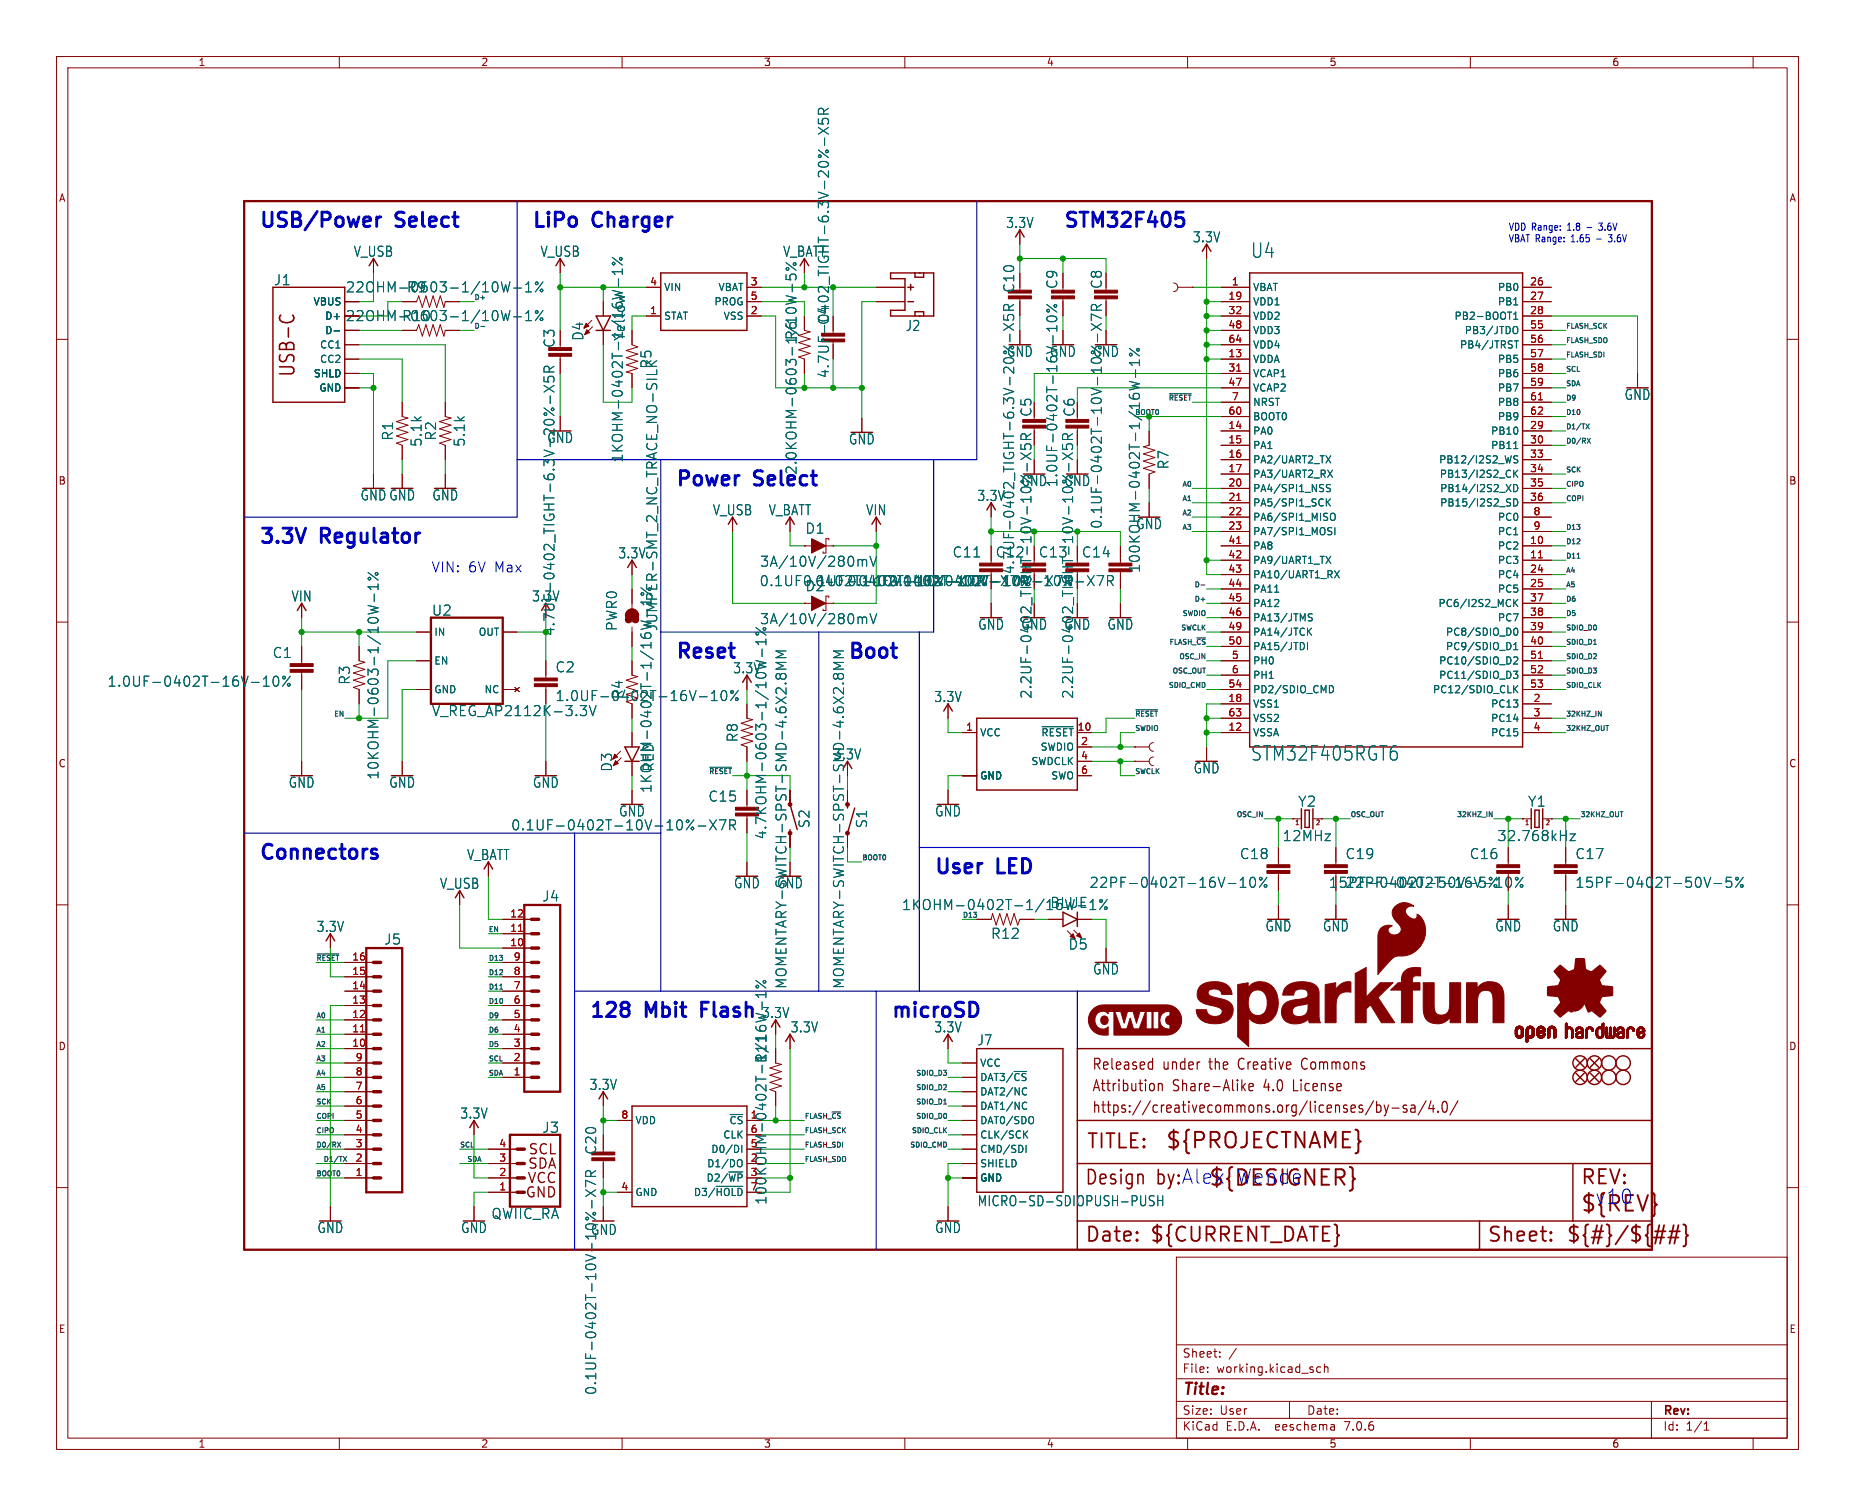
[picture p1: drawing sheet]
<svg xmlns="http://www.w3.org/2000/svg" width="328mm" height="266mm" viewBox="0 0 328 266" stroke-linecap="round" stroke-linejoin="round" font-family="sans-serif">
<defs><g id="words">
<g font-size="3.8" fill="#840000">
<text x="206" y="203.5">${PROJECTNAME}</text>
<text x="213.6" y="210.1">${DESIGNER}</text>
<text x="279.4" y="214.7">${REV}</text>
</g>
<g font-size="3.5" fill="#0000c2">
<text x="45.7" y="40.4">USB/Power</text>
<text x="70.2" y="40.4">Select</text>
<text x="94" y="40.4">LiPo</text>
<text x="105" y="40.4">Charger</text>
<text x="188" y="40.4">STM32F405</text>
<text x="119.4" y="86.1">Power</text>
<text x="45.7" y="96.3">3.3V</text>
<text x="56.9" y="96.3">Regulator</text>
<text x="119.4" y="116.6">Reset</text>
<text x="149.9" y="116.6">Boot</text>
<text x="45.7" y="152.2">Connectors</text>
<text x="165.1" y="154.7">User</text>
<text x="176.5" y="154.7">LED</text>
<text x="104.1" y="180.1">128</text>
<text x="114.3" y="180.1">Mbit</text>
<text x="157.5" y="180.1">microSD</text>
<text x="218.4" y="209.6">Wende</text>
<text x="281.9" y="213.1">v10</text>
</g>
<g font-size="3.5" fill="#006464">
<text x="221.2" y="45.8">U4</text>
<text x="133.6" y="86.1">Select</text>
<text x="221.2" y="134.7">STM32F405RGT6</text>
<text x="125.2" y="180.1">Flash</text>
<text x="191.8" y="209.8">Design</text>
<text x="204.5" y="209.8">by:Alex</text>
</g>
<g font-size="3.5" fill="#840000">
<text x="52.5" y="66.8" transform="rotate(-90 52.5 66.8)">USB-C</text>
<text x="192" y="203.5">TITLE:</text>
<text x="279.4" y="209.8">REV:</text>
<text x="191.8" y="220">Date:</text>
<text x="203.2" y="220">${CURRENT_DATE}</text>
<text x="262.9" y="220">Sheet:</text>
<text x="276.9" y="220">${#}/${##}</text>
</g>
<text font-size="2.8" fill="#840000" x="209" y="247.2">Title:</text>
<g font-size="2.7" fill="#840000">
<text x="193" y="189.4">Released</text>
<text x="205.6" y="189.4">under</text>
<text x="214" y="189.4">the</text>
<text x="219.4" y="189.4">Creative</text>
<text x="230.8" y="189.4">Commons</text>
<text x="193" y="193.3">Attribution</text>
<text x="193" y="197.1">https://creativecommons.org/licenses/by-sa/4.0/</text>
<text x="207.3" y="193.3">Share-Alike</text>
<text x="223.6" y="193.3">4.0</text>
<text x="229.1" y="193.3">License</text>
</g>
<g font-size="2.5" fill="#006464">
<text x="177.8" y="40.5">3.3V</text>
<text x="62.5" y="45.6">V_USB</text>
<text x="95.5" y="45.6">V_USB</text>
<text x="138.4" y="45.6">V_BATT</text>
<text x="210.8" y="43.1">3.3V</text>
<text x="48.4" y="50.6">J1</text>
<text x="61.1" y="51.9">22OHM-0603-1/10W-1%</text>
<text x="71.9" y="51.9">R9</text>
<text x="71" y="57">R10</text>
<text x="146.8" y="57.6" transform="rotate(-90 146.8 57.6)">C4</text>
<text x="160.1" y="58.7">J2</text>
<text x="103.4" y="60.3" transform="rotate(-90 103.4 60.3)">D4</text>
<text x="110.7" y="60.3" transform="rotate(-90 110.7 60.3)">Yellow</text>
<text x="115.4" y="65.3" transform="rotate(-90 115.4 65.3)">R5</text>
<text x="141.1" y="60.2" transform="rotate(-90 141.1 60.2)">R6</text>
<text x="178" y="63.3">GND</text>
<text x="185.6" y="63.3">GND</text>
<text x="193.2" y="63.3">GND</text>
<text x="287.2" y="70.9">GND</text>
<text x="69.7" y="78" transform="rotate(-90 69.7 78)">R1</text>
<text x="77.3" y="78" transform="rotate(-90 77.3 78)">R2</text>
<text x="74.8" y="79.1" transform="rotate(-90 74.8 79.1)">5.1k</text>
<text x="82.4" y="79.1" transform="rotate(-90 82.4 79.1)">5.1k</text>
<text x="96.7" y="78.5">GND</text>
<text x="110.3" y="81.9" transform="rotate(-90 110.3 81.9)">1KOHM-0402T-1/16W-1%</text>
<text x="141.1" y="84" transform="rotate(-90 141.1 84)">2.0KOHM-0603-1/10W-5%</text>
<text x="150" y="78.8">GND</text>
<text x="206.9" y="83.1" transform="rotate(-90 206.9 83.1)">R7</text>
<text x="63.7" y="88.7">GNDGND</text>
<text x="76.4" y="88.7">GND</text>
<text x="172.7" y="88.8">3.3V</text>
<text x="180.5" y="86.2">GND</text>
<text x="187.2" y="86.2" transform="rotate(-90 187.2 86.2)">1.0UF-0402T-16V-10%</text>
<text x="188.1" y="86.2">GND</text>
<text x="126" y="91.3">V_USB</text>
<text x="135.8" y="91.3">V_BATT</text>
<text x="142.3" y="94.6">D1</text>
<text x="153.1" y="91.3">VIN</text>
<text x="195" y="93.6" transform="rotate(-90 195 93.6)">0.1UF-0402T-10V-10%-X7R</text>
<text x="200.8" y="93.8">GND</text>
<text x="109.2" y="99">3.3V</text>
<text x="134.3" y="100.4">3A/10V/280mV</text>
<text x="168.4" y="98.8">C11</text>
<text x="176" y="98.8">C12</text>
<text x="179.6" y="101.6" transform="rotate(-90 179.6 101.6)">4.7UF-0402_TIGHT-6.3V-20%-X5R</text>
<text x="191.2" y="98.8">C14</text>
<text x="201.8" y="101.4" transform="rotate(-90 201.8 101.4)">100KOHM-0402T-1/16W-1%</text>
<text x="51.5" y="106.6">VIN</text>
<text x="94" y="106.6">3.3V</text>
<text x="141.9" y="103.9">0.1UF-0402T-10V-10%-X7R</text>
<text x="142.3" y="104.8">D2</text>
<text x="157.1" y="103.9">0.1UF-0402T-10V-10%-X7R</text>
<text x="76.3" y="109.1">U2</text>
<text x="109.3" y="111.7" transform="rotate(-90 109.3 111.7)">PWR0</text>
<text x="116.4" y="111.7" transform="rotate(-90 116.4 111.7)">JUMPER-SMT_2_NC_TRACE_NO-SILK</text>
<text x="134.3" y="110.6">3A/10V/280mV</text>
<text x="172.9" y="111.6">GND</text>
<text x="180.5" y="111.6">GND</text>
<text x="188.1" y="111.6">GND</text>
<text x="195.7" y="111.6">GND</text>
<text x="48.1" y="116.6">C1</text>
<text x="98.1" y="119.1">C2</text>
<text x="129.6" y="119.3">3.3V</text>
<text x="18.9" y="121.6">1.0UF-0402T-16V-10%</text>
<text x="62.1" y="121.2" transform="rotate(-90 62.1 121.2)">R3</text>
<text x="98.1" y="124.2">1.0UF-0402T-16V-10%</text>
<text x="110.3" y="123.7" transform="rotate(-90 110.3 123.7)">R4</text>
<text x="165.1" y="124.4">3.3V</text>
<text x="76.3" y="126.8">V_REG_AP2112K-3.3V</text>
<text x="130.7" y="131.3" transform="rotate(-90 130.7 131.3)">R8</text>
<text x="67.2" y="137.9" transform="rotate(-90 67.2 137.9)">10KOHM-0603-1/10W-1%</text>
<text x="108.4" y="136.5" transform="rotate(-90 108.4 136.5)">D3</text>
<text x="115.8" y="136.5" transform="rotate(-90 115.8 136.5)">RED</text>
<text x="147.3" y="134.5">3.3V</text>
<text x="211" y="137">GND</text>
<text x="51" y="139.5">GND</text>
<text x="68.7" y="139.5">GND</text>
<text x="94.1" y="139.5">GND</text>
<text x="115.4" y="140.3" transform="rotate(-90 115.4 140.3)">1KOHM-0402T-1/16W-1%</text>
<text x="125.2" y="142">C15</text>
<text x="229.5" y="142.9">Y2</text>
<text x="270.1" y="142.9">Y1</text>
<text x="90.3" y="147">0.1UF-0402T-10V-10%-X7R</text>
<text x="109.4" y="144.6">GND</text>
<text x="135.7" y="148.5" transform="rotate(-90 135.7 148.5)">4.7KOHM-0603-1/10W-1%</text>
<text x="143.4" y="146.5" transform="rotate(-90 143.4 146.5)">S2</text>
<text x="153.5" y="146.5" transform="rotate(-90 153.5 146.5)">S1</text>
<text x="165.3" y="144.6">GND</text>
<text x="226.7" y="148.9">12MHz</text>
<text x="264.7" y="148.9">32.768kHz</text>
<text x="82.5" y="152.3">V_BATT</text>
<text x="219.2" y="152.1">C18</text>
<text x="237.8" y="152.1">C19</text>
<text x="259.8" y="152.1">C16</text>
<text x="278.5" y="152.1">C17</text>
<text x="77.7" y="157.4">V_USB</text>
<text x="95.8" y="159.6">J4</text>
<text x="129.7" y="157.3">GND</text>
<text x="137.3" y="157.3">GND</text>
<text x="159.4" y="161.1">1KOHM-0402T-1/16W-1%</text>
<text x="185.6" y="160.8">BLUE</text>
<text x="192.6" y="157.2">22PF-0402T-16V-10%</text>
<text x="234.9" y="157.2">15PF-0402T-50V-5%</text>
<text x="237.8" y="157.2">22PF-0402T-16V-10%</text>
<text x="278.5" y="157.2">15PF-0402T-50V-5%</text>
<text x="55.9" y="165">3.3V</text>
<text x="67.9" y="167.2">J5</text>
<text x="175.2" y="166.2">R12</text>
<text x="223.7" y="164.9">GND</text>
<text x="233.8" y="164.9">GND</text>
<text x="264.3" y="164.9">GND</text>
<text x="274.5" y="164.9">GND</text>
<text x="188.9" y="168.1">D5</text>
<text x="193.2" y="172.5">GND</text>
<text x="134.6" y="180.2">3.3V</text>
<text x="139.7" y="182.8">3.3V</text>
<text x="165.1" y="182.8">3.3V</text>
<text x="172.8" y="185.1">J7</text>
<text x="135.7" y="188.1" transform="rotate(-90 135.7 188.1)">R11</text>
<text x="104.2" y="192.9">3.3V</text>
<text x="81.3" y="198">3.3V</text>
<text x="95.8" y="200.5">J3</text>
<text x="105.6" y="204.3" transform="rotate(-90 105.6 204.3)">C20</text>
<text x="86.8" y="215.7">QWIIC_RA</text>
<text x="135.7" y="213.1" transform="rotate(-90 135.7 213.1)">100KOHM-0402T-1/16W-1%</text>
<text x="172.8" y="213.5">MICRO-SD-SDIOPUSH-PUSH</text>
<text x="56" y="218.2">GND</text>
<text x="81.4" y="218.2">GND</text>
<text x="104.4" y="218.6">GND</text>
<text x="165.3" y="218.2">GND</text>
<text x="105.6" y="246.8" transform="rotate(-90 105.6 246.8)">0.1UF-0402T-10V-10%-X7R</text>
</g>
<g font-size="2.5" fill="#840000">
<text x="179.6" y="51.9" transform="rotate(-90 179.6 51.9)">C10</text>
<text x="187.2" y="51.2" transform="rotate(-90 187.2 51.2)">C9</text>
<text x="195" y="51.2" transform="rotate(-90 195 51.2)">C8</text>
<text x="61.1" y="57">22OHM-0603-1/10W-1%</text>
<text x="98.3" y="61.6" transform="rotate(-90 98.3 61.6)">C3</text>
<text x="182.6" y="73.8" transform="rotate(-90 182.6 73.8)">C5</text>
<text x="190.2" y="73.8" transform="rotate(-90 190.2 73.8)">C6</text>
<text x="183.6" y="98.8">C13</text>
<text x="139.3" y="174.9" transform="rotate(-90 139.3 174.9)">MOMENTARY-SWITCH-SPST-SMD-4.6X2.8MM</text>
<text x="149.5" y="174.9" transform="rotate(-90 149.5 174.9)">MOMENTARY-SWITCH-SPST-SMD-4.6X2.8MM</text>
<text x="93.2" y="209.5">VCC</text>
<text x="93.2" y="207">SDA</text>
<text x="93.3" y="204.4">SCL</text>
<text x="92.8" y="212">GND</text>
</g>
<g font-size="2.5" fill="#009600">
<text x="146.8" y="67" transform="rotate(-90 146.8 67)">4.7UF-0402_TIGHT-6.3V-20%-X5R</text>
<text x="98.3" y="112.6" transform="rotate(-90 98.3 112.6)">4.7UF-0402_TIGHT-6.3V-20%-X5R</text>
<text x="182.6" y="123.7" transform="rotate(-90 182.6 123.7)">2.2UF-0402_TIGHT-10V-10%-X5R</text>
<text x="190" y="123.7" transform="rotate(-90 190 123.7)">2.2UF-0402_TIGHT-10V-10%-X5R</text>
</g>
<text font-size="2.5" fill="#0000c2" x="76.2" y="101.4">VIN: 6V Max</text>
<g font-size="2.1" fill="#840000">
<text x="209" y="243">File:</text>
<text x="209" y="240.3">Sheet:</text>
<text x="215.1" y="243">working.kicad_sch</text>
<text x="209" y="250.4">Size:</text>
<text x="215.7" y="250.4">User</text>
<text x="231" y="250.4">Date:</text>
<text x="294" y="250.6">Rev:</text>
<text x="209" y="253.2">KiCad</text>
<text x="216.7" y="253.2">E.D.A.</text>
<text x="225.6" y="253.2">eeschema</text>
<text x="238" y="253.2">7.0.6</text>
<text x="294" y="253.2">Id:</text>
<text x="298.1" y="253.2">1/1</text>
</g>
<g font-size="1.8" fill="#840000">
<text x="35" y="11.9">1</text>
<text x="85" y="11.9">2</text>
<text x="135" y="11.9">3</text>
<text x="185" y="11.9">4</text>
<text x="235" y="11.9">5</text>
<text x="285" y="11.9">6</text>
<text x="10.3" y="35.9">A</text>
<text x="316.4" y="35.9">A</text>
<text x="10.3" y="85.9">B</text>
<text x="316.3" y="85.9">B</text>
<text x="10.3" y="135.9">C</text>
<text x="316.3" y="135.9">C</text>
<text x="10.3" y="185.9">D</text>
<text x="316.3" y="185.9">D</text>
<text x="10.3" y="235.9">E</text>
<text x="316.3" y="235.9">E</text>
<text x="35" y="256.2">1</text>
<text x="85" y="256.2">2</text>
<text x="135" y="256.2">3</text>
<text x="185" y="256.2">4</text>
<text x="235" y="256.2">5</text>
<text x="285" y="256.2">6</text>
</g>
<g font-size="1.8" fill="#0000c2">
<text x="266.7" y="40.9">VDD Range:</text>
<text x="277.4" y="40.9">1.8</text>
<text x="281" y="40.9">-</text>
<text x="283.4" y="40.9">3.6V</text>
<text x="266.7" y="42.9">VBAT Range:</text>
<text x="278" y="42.9">1.65</text>
<text x="282.7" y="42.9">-</text>
<text x="285.1" y="42.9">3.6V</text>
</g>
<g font-size="1.8" fill="#a90000">
<text x="114.9" y="50.5">4</text>
<text x="132.6" y="50.5">3</text>
<text x="132.6" y="53.1">5</text>
<text x="217.1" y="53.1">19</text>
<text x="217.7" y="50.5">1</text>
<text x="270.5" y="50.5">26</text>
<text x="270.5" y="53.1">27</text>
<text x="114.9" y="55.6">1</text>
<text x="132.6" y="55.6">2</text>
<text x="217.1" y="55.6">32</text>
<text x="217.1" y="58.2">48</text>
<text x="270.5" y="55.6">28</text>
<text x="270.5" y="58.2">55</text>
<text x="217.1" y="63.2">13</text>
<text x="217.1" y="65.8">31</text>
<text x="217.1" y="60.7">64</text>
<text x="270.5" y="60.7">56</text>
<text x="270.5" y="63.2">57</text>
<text x="270.5" y="65.8">58</text>
<text x="217.1" y="68.3">47</text>
<text x="217.7" y="70.9">7</text>
<text x="270.5" y="68.3">59</text>
<text x="270.5" y="70.9">61</text>
<text x="217.1" y="75.9">14</text>
<text x="217.1" y="73.4">60</text>
<text x="270.5" y="75.9">29</text>
<text x="270.5" y="73.4">62</text>
<text x="217.1" y="78.5">15</text>
<text x="217.1" y="81">16</text>
<text x="217.1" y="83.6">17</text>
<text x="270.5" y="78.5">30</text>
<text x="270.5" y="81">33</text>
<text x="270.5" y="83.6">34</text>
<text x="217.1" y="86.1">20</text>
<text x="217.1" y="88.6">21</text>
<text x="270.5" y="86.1">35</text>
<text x="270.5" y="88.6">36</text>
<text x="217.1" y="91.2">22</text>
<text x="217.1" y="93.7">23</text>
<text x="271.1" y="91.2">8</text>
<text x="271.1" y="93.7">9</text>
<text x="217.1" y="96.3">41</text>
<text x="217.1" y="98.8">42</text>
<text x="217.1" y="101.3">43</text>
<text x="270.5" y="96.3">10</text>
<text x="270.5" y="98.8">11</text>
<text x="270.5" y="101.3">24</text>
<text x="217.1" y="103.9">44</text>
<text x="217.1" y="106.4">45</text>
<text x="270.5" y="103.9">25</text>
<text x="270.5" y="106.4">37</text>
<text x="217.1" y="109">46</text>
<text x="217.1" y="111.5">49</text>
<text x="270.5" y="109">38</text>
<text x="270.5" y="111.5">39</text>
<text x="217.1" y="114">50</text>
<text x="217.7" y="116.6">5</text>
<text x="217.7" y="119.1">6</text>
<text x="270.5" y="114">40</text>
<text x="270.5" y="116.6">51</text>
<text x="270.5" y="119.1">52</text>
<text x="217.1" y="124.2">18</text>
<text x="217.1" y="121.7">54</text>
<text x="270.5" y="121.7">53</text>
<text x="271.1" y="124.2">2</text>
<text x="170.7" y="129.3">1</text>
<text x="190.5" y="129.3">10</text>
<text x="191.1" y="131.8">2</text>
<text x="217.1" y="129.3">12</text>
<text x="217.1" y="126.7">63</text>
<text x="271.1" y="126.7">3</text>
<text x="271.1" y="129.3">4</text>
<text x="191.1" y="134.4">4</text>
<text x="191.1" y="136.9">6</text>
<text x="90.1" y="167.4">10</text>
<text x="90.1" y="164.8">11</text>
<text x="90.1" y="162.3">12</text>
<text x="62.2" y="172.5">15</text>
<text x="62.2" y="169.9">16</text>
<text x="90.7" y="172.5">8</text>
<text x="90.7" y="169.9">9</text>
<text x="62.2" y="177.5">13</text>
<text x="62.2" y="175">14</text>
<text x="90.7" y="177.5">6</text>
<text x="90.7" y="175">7</text>
<text x="62.2" y="185.2">10</text>
<text x="62.2" y="182.6">11</text>
<text x="62.2" y="180.1">12</text>
<text x="90.7" y="185.2">3</text>
<text x="90.7" y="182.6">4</text>
<text x="90.7" y="180.1">5</text>
<text x="62.8" y="190.2">8</text>
<text x="62.8" y="187.7">9</text>
<text x="90.7" y="190.2">1</text>
<text x="90.7" y="187.7">2</text>
<text x="62.8" y="197.9">5</text>
<text x="62.8" y="195.3">6</text>
<text x="62.8" y="192.8">7</text>
<text x="109.8" y="197.9">8</text>
<text x="132.6" y="197.9">1</text>
<text x="62.8" y="202.9">3</text>
<text x="62.8" y="200.4">4</text>
<text x="88.2" y="202.9">4</text>
<text x="132.6" y="202.9">5</text>
<text x="132.6" y="200.4">6</text>
<text x="62.8" y="208">1</text>
<text x="62.8" y="205.5">2</text>
<text x="88.2" y="208">2</text>
<text x="88.2" y="205.5">3</text>
<text x="132.6" y="205.5">2</text>
<text x="132.6" y="208">3</text>
<text x="88.2" y="210.6">1</text>
<text x="109.8" y="210.6">4</text>
<text x="132.6" y="210.6">7</text>
</g>
<g font-size="1.8" fill="#006464">
<text x="117.3" y="51.7">VIN</text>
<text x="127" y="51.7">VBAT</text>
<text x="221.5" y="51.7">VBAT</text>
<text x="264.8" y="51.7">PB0</text>
<text x="55.4" y="54.2">VBUS</text>
<text x="57.4" y="56.7">D+</text>
<text x="57.4" y="59.3">D-</text>
<text x="117.3" y="56.7">STAT</text>
<text x="126.2" y="54.2">PROG</text>
<text x="127.9" y="56.7">VSS</text>
<text x="221.5" y="54.2">VDD1</text>
<text x="221.5" y="56.7">VDD2</text>
<text x="221.5" y="59.3">VDD3</text>
<text x="257.1" y="56.7">PB2-BOOT1</text>
<text x="258.9" y="59.3">PB3/JTDO</text>
<text x="264.8" y="54.2">PB1</text>
<text x="56.5" y="61.8">CC1</text>
<text x="56.5" y="64.4">CC2</text>
<text x="221.5" y="64.4">VDDA</text>
<text x="221.5" y="61.8">VDD4</text>
<text x="258.1" y="61.8">PB4/JTRST</text>
<text x="264.8" y="64.4">PB5</text>
<text x="55.4" y="66.9">SHLD</text>
<text x="56.4" y="69.4">GND</text>
<text x="221.5" y="66.9">VCAP1</text>
<text x="221.5" y="69.4">VCAP2</text>
<text x="221.5" y="72">NRST</text>
<text x="264.8" y="66.9">PB6</text>
<text x="264.8" y="69.4">PB7</text>
<text x="264.8" y="72">PB8</text>
<text x="221.5" y="77.1">PA0</text>
<text x="221.5" y="74.5">BOOT0</text>
<text x="263.6" y="77.1">PB10</text>
<text x="264.8" y="74.5">PB9</text>
<text x="221.5" y="79.6">PA1</text>
<text x="221.5" y="82.1">PA2/UART2_TX</text>
<text x="254.4" y="82.1">PB12/I2S2_WS</text>
<text x="263.6" y="79.6">PB11</text>
<text x="221.5" y="84.7">PA3/UART2_RX</text>
<text x="221.5" y="87.2">PA4/SPI1_NSS</text>
<text x="221.5" y="89.8">PA5/SPI1_SCK</text>
<text x="254.5" y="84.7">PB13/I2S2_CK</text>
<text x="254.6" y="87.2">PB14/I2S2_XD</text>
<text x="254.6" y="89.8">PB15/I2S2_SD</text>
<text x="221.5" y="92.3">PA6/SPI1_MISO</text>
<text x="221.5" y="94.8">PA7/SPI1_MOSI</text>
<text x="264.8" y="92.3">PC0</text>
<text x="264.8" y="94.8">PC1</text>
<text x="221.5" y="97.4">PA8</text>
<text x="221.5" y="99.9">PA9/UART1_TX</text>
<text x="264.8" y="97.4">PC2</text>
<text x="264.8" y="99.9">PC3</text>
<text x="221.5" y="102.5">PA10/UART1_RX</text>
<text x="221.5" y="105">PA11</text>
<text x="221.5" y="107.5">PA12</text>
<text x="254.3" y="107.5">PC6/I2S2_MCK</text>
<text x="264.8" y="102.5">PC4</text>
<text x="264.8" y="105">PC5</text>
<text x="76.7" y="112.6">IN</text>
<text x="84.6" y="112.6">OUT</text>
<text x="221.5" y="110.1">PA13/JTMS</text>
<text x="221.5" y="112.6">PA14/JTCK</text>
<text x="255.6" y="112.6">PC8/SDIO_D0</text>
<text x="264.8" y="110.1">PC7</text>
<text x="76.7" y="117.7">EN</text>
<text x="221.5" y="117.7">PH0</text>
<text x="221.5" y="115.2">PA15/JTDI</text>
<text x="254.4" y="117.7">PC10/SDIO_D2</text>
<text x="255.6" y="115.2">PC9/SDIO_D1</text>
<text x="76.7" y="122.8">GND</text>
<text x="85.6" y="122.8">NC</text>
<text x="221.5" y="125.3">VSS1</text>
<text x="221.5" y="122.8">PD2/SDIO_CMD</text>
<text x="221.5" y="120.2">PH1</text>
<text x="253.3" y="122.8">PC12/SDIO_CLK</text>
<text x="254.4" y="120.2">PC11/SDIO_D3</text>
<text x="263.6" y="125.3">PC13</text>
<text x="173.2" y="130.4">VCC</text>
<text x="184" y="130.4">~{RESET}</text>
<text x="221.5" y="130.4">VSSA</text>
<text x="221.5" y="127.9">VSS2</text>
<text x="263.6" y="127.9">PC14</text>
<text x="263.6" y="130.4">PC15</text>
<text x="182.3" y="135.5">SWDCLK</text>
<text x="183.9" y="132.9">SWDIO</text>
<text x="173.2" y="138">GND</text>
<text x="185.8" y="138">SWO</text>
<text x="173.2" y="191.4">DAT3/~{CS}</text>
<text x="173.2" y="188.8">VCC</text>
<text x="173.2" y="196.4">DAT1/NC</text>
<text x="173.2" y="193.9">DAT2/NC</text>
<text x="112.3" y="199">VDD</text>
<text x="127.8" y="201.5">CLK</text>
<text x="128.9" y="199">~{CS}</text>
<text x="173.2" y="199">DAT0/SDO</text>
<text x="173.2" y="201.5">CLK/SCK</text>
<text x="124.8" y="209.1">D2/~{WP}</text>
<text x="125" y="206.6">D1/DO</text>
<text x="125.7" y="204.1">D0/DI</text>
<text x="173.2" y="206.6">SHIELD</text>
<text x="173.2" y="204.1">CMD/SDI</text>
<text x="173.2" y="209.1">GND</text>
<text x="112.3" y="211.7">GND</text>
<text x="122.6" y="211.7">D3/~{HOLD}</text>
</g>
<g font-size="1.2" fill="#0f0f0f">
<text x="83.8" y="53.1">D+</text>
<text x="83.8" y="58.2">D-</text>
<text x="276.9" y="58.2">FLASH_SCK</text>
<text x="276.9" y="60.7">FLASH_SDO</text>
<text x="276.9" y="63.3">FLASH_SDI</text>
<text x="276.9" y="65.8">SCL</text>
<text x="206.5" y="70.9">~{RESET}</text>
<text x="276.9" y="68.3">SDA</text>
<text x="276.9" y="70.9">D9</text>
<text x="200.7" y="73.4">BOOT0</text>
<text x="276.9" y="73.4">D10</text>
<text x="276.9" y="76">D1/TX</text>
<text x="276.9" y="83.6">SCK</text>
<text x="276.9" y="78.5">D0/RX</text>
<text x="208.9" y="86.1">A0</text>
<text x="208.9" y="88.7">A1</text>
<text x="276.9" y="86.1">CIPO</text>
<text x="276.9" y="88.7">COPI</text>
<text x="208.9" y="91.2">A2</text>
<text x="208.9" y="93.7">A3</text>
<text x="276.9" y="93.7">D13</text>
<text x="276.9" y="101.4">A4</text>
<text x="276.9" y="98.8">D11</text>
<text x="276.9" y="96.3">D12</text>
<text x="211.1" y="103.9">D-</text>
<text x="211.1" y="106.4">D+</text>
<text x="276.9" y="103.9">A5</text>
<text x="276.9" y="106.4">D6</text>
<text x="208.7" y="111.5">SWCLK</text>
<text x="209" y="109">SWDIO</text>
<text x="276.9" y="109">D5</text>
<text x="276.9" y="111.5">SDIO_D0</text>
<text x="206.6" y="114.1">FLASH_~{CS}</text>
<text x="207.2" y="119.1">OSC_OUT</text>
<text x="208.4" y="116.6">OSC_IN</text>
<text x="276.9" y="114.1">SDIO_D1</text>
<text x="276.9" y="116.6">SDIO_D2</text>
<text x="276.9" y="119.1">SDIO_D3</text>
<text x="206.5" y="121.7">SDIO_CMD</text>
<text x="276.9" y="121.7">SDIO_CLK</text>
<text x="58.9" y="126.8">EN</text>
<text x="200.7" y="129.3">SWDIO</text>
<text x="200.7" y="126.8">~{RESET}</text>
<text x="276.9" y="126.8">32KHZ_IN</text>
<text x="276.9" y="129.3">32KHZ_OUT</text>
<text x="125.2" y="136.9">~{RESET}</text>
<text x="200.7" y="136.9">SWCLK</text>
<text x="218.5" y="144.5">OSC_IN</text>
<text x="238.8" y="144.5">OSC_OUT</text>
<text x="257.5" y="144.5">32KHZ_IN</text>
<text x="279.4" y="144.5">32KHZ_OUT</text>
<text x="152.4" y="152.2">BOOT0</text>
<text x="86.4" y="164.9">EN</text>
<text x="170.2" y="162.3">D13</text>
<text x="55.9" y="169.9">~{RESET}</text>
<text x="86.4" y="169.9">D13</text>
<text x="86.4" y="172.5">D12</text>
<text x="86.4" y="177.6">D10</text>
<text x="86.4" y="175">D11</text>
<text x="55.9" y="180.1">A0</text>
<text x="55.9" y="185.2">A2</text>
<text x="55.9" y="182.6">A1</text>
<text x="86.4" y="182.6">D6</text>
<text x="86.4" y="180.1">D9</text>
<text x="86.4" y="185.2">D5</text>
<text x="55.9" y="190.3">A4</text>
<text x="55.9" y="187.7">A3</text>
<text x="86.4" y="187.7">SCL</text>
<text x="86.4" y="190.3">SDA</text>
<text x="161.9" y="190.3">SDIO_D3</text>
<text x="55.9" y="192.8">A5</text>
<text x="55.9" y="197.9">COPI</text>
<text x="55.9" y="195.3">SCK</text>
<text x="142.2" y="197.9">FLASH_~{CS}</text>
<text x="161.9" y="197.9">SDIO_D0</text>
<text x="161.9" y="192.8">SDIO_D2</text>
<text x="161.9" y="195.3">SDIO_D1</text>
<text x="55.9" y="203">D0/RX</text>
<text x="55.9" y="200.4">CIPO</text>
<text x="81.3" y="203">SCL</text>
<text x="142.2" y="203">FLASH_SDI</text>
<text x="142.2" y="200.4">FLASH_SCK</text>
<text x="160.8" y="203">SDIO_CMD</text>
<text x="161.1" y="200.4">SDIO_CLK</text>
<text x="55.9" y="208">BOOT0</text>
<text x="57.1" y="205.5">D1/TX</text>
<text x="82.5" y="205.5">SDA</text>
<text x="142.2" y="205.5">FLASH_SDO</text>
</g>
<g font-size="1.2" fill="#840000">
<text x="228.9" y="146.1">1</text>
<text x="232.6" y="146.1">2</text>
<text x="269.5" y="146.1">1</text>
<text x="273.2" y="146.1">2</text>
</g>
</g></defs>
<g fill="none" stroke="#840000" stroke-width=".18">
<path d="M10 10h308v246.3h-308zM12 12h304v242.3h-304zM60 10v2M110 10v2M160 10v2M210 10v2M260 10v2M310 10v2M10 60h2M61 53.3h2.5M61 58.4h2.5M66 45.7v2.6"/>
<path d="M71.1 53.3h2.6l.3-1 .7 2.1 .6-2.1 .6 2.1 .7-2.1 .6 2.1 .7-2.1 .6 2.1 .2-1.1h2.6M71.1 58.4h2.6l.3-1 .7 2 .6-2 .6 2 .7-2 .6 2 .7-2 .6 2 .2-1h2.6M99.1 45.7v2.6M104.6 56.6l-1.3 1.4M104.8 57.8l-1.4 1.4M106.7 53.3v2.6M106.7 58.4v2.6M111.8 58.4v2.6l1 .3-2.1 .7 2.1 .6-2.1 .6 2.1 .7-2.1 .6 2.1 .7-2.1 .6 1.1 .2v2.6M114.3 50.8h2.5M114.3 55.9h2.5M132.1 50.8h2.5M132.1 53.3h2.5"/>
<path d="M132.1 55.9h2.5M142.2 55.9v2.5l1.1 .3-2.1 .6 2.1 .6-2.1 .7 2.1 .6-2.1 .6 2.1 .7-2.1 .6 1 .4v2.5M142.2 45.7v2.6M154.9 50.8h5.1M154.9 53.3h5.1M162.6 55.9h.1M162.6 48.3h.1M180.3 40.6v2.6M180.3 52.8v3.1M180.3 58.4v2.6M188 52.8v3.1M188 58.4v2.6"/>
<path d="M195.6 52.8v3.1M195.6 58.4v2.6M207.5 50a.76 .76 0 0 1 .8 .8 .76 .76 0 0 1-.8 .8M208.3 50.8h2.5M210.8 50.8h.1M213.4 43.2v2.5M215.9 50.8h5.1M215.9 53.3h5.1M215.9 55.9h5.1M215.9 58.4h5.1M269.2 50.8h5.1M269.2 53.3h5.1"/>
<path d="M269.2 55.9h5.1M269.2 58.4h5.1M316 60h2M61 63.5h2.5M61 66h2.5M61 68.6h2.5M61 61h2.5M71.1 71.1v2.6l1 .2-2 .6 2 .7-2 .6 2 .7-2 .6 2 .6-2 .7 1 .3v2.6M78.7 71.1v2.6l1.1 .2-2.1 .6 2.1 .7-2.1 .6 2.1 .7-2.1 .6 2.1 .6-2.1 .7 1 .3v2.6M99.1 63v3M152.4 73.9v2.6M182.9 75.7v3"/>
<path d="M190.5 75.7v3M203.2 76.2v2.5l-1 .3 2 .6-2 .7 2 .6-2 .6 2 .7-2 .6 2 .6-1 .4v2.6M215.9 63.5h5.1M215.9 76.2h5.1M215.9 78.7h5.1M215.9 66h5.1M215.9 68.6h5.1M215.9 61h5.1M215.9 73.7h5.1M215.9 71.1h5.1M269.2 63.5h5.1M269.2 76.2h5.1"/>
<path d="M269.2 78.7h5.1M269.2 66h5.1M269.2 68.6h5.1M269.2 61h5.1M269.2 73.7h5.1M269.2 71.1h5.1M289.6 66v2.6M66 83.8v2.6M71.1 83.8v2.6M78.7 83.8v2.6M111.8 99.1v2.5M129.5 91.4v2.6"/>
<path d="M139.7 91.4v2.6M142.2 96.5h.1M142.2 96.5h1.3M145.5 97.5v.3M146 96.5h1.3M146.6 95.5v-.2h-.6v2.5M147.3 96.5h.1M154.9 91.4v2.6M175.3 88.9v2.5M182.9 81.3v2.5M190.5 81.3v2.5M198.1 96.5v3.1"/>
<path d="M203.2 88.9v2.5M215.9 96.5h5.1M215.9 99.1h5.1M215.9 81.3h5.1M215.9 83.8h5.1M215.9 86.4h5.1M215.9 88.9h5.1M215.9 91.4h5.1M215.9 94h5.1M269.2 96.5h5.1M269.2 99.1h5.1M269.2 81.3h5.1"/>
<path d="M269.2 83.8h5.1M269.2 86.4h5.1M269.2 88.9h5.1M269.2 91.4h5.1M269.2 94h5.1M10 110h2M53.3 106.7v2.5M53.3 114.3v3M53.3 118.9v3M63.5 114.3v2.5l1 .3-2 .6 2 .7-2 .6 2 .6-2 .7 2 .6-2 .6 1 .4v2.6M73.7 111.8h2.5M73.7 116.8h2.5"/>
<path d="M88.9 111.8h2.5M96.5 116.8v3.1M111.8 104.1v3.5M111.8 110.9v3.4M111.8 116.8v2.6l1 .2-2.1 .7 2.1 .6-2.1 .6M132.1 119.4v2.5M142.2 106.7h.1M142.2 106.7h1.3M145.5 107.7v.3M146 106.7h1.3M146.6 105.7v-.3h-.6v2.6M147.3 106.7h.1"/>
<path d="M175.3 101.1v.5M175.3 106.7v2.5M198.1 101.1v3M198.1 106.7v2.5M215.9 111.8h5.1M215.9 116.8h5.1M215.9 106.7h5.1M215.9 101.6h5.1M215.9 104.1h5.1M215.9 109.2h5.1M215.9 114.3h5.1M215.9 119.4h5.1"/>
<path d="M269.2 111.8h5.1M269.2 116.8h5.1M269.2 106.7h5.1M269.2 101.6h5.1M269.2 104.1h5.1M269.2 109.2h5.1M269.2 114.3h5.1M269.2 119.4h5.1M316 110h2M53.3 134.6v2.6M71.1 134.6v2.6M73.7 121.9h2.5"/>
<path d="M88.9 121.9h2.5M91.1 121.5l.7 .8M91.8 121.5l-.7 .8M96.5 121.4v3.1M96.5 134.6v2.6M109.7 132.8l-1.4 1.4M109.9 134l-1.4 1.4M111.8 124.5v2.5M111.8 129.5v2.6M111.8 134.6v2.6M111.8 139.7v2.5M132.1 124.5v2.5l1 .3-2 .6 2 .6-2 .7 2 .6-2 .6 2 .7-2 .6 1 .4v2.5"/>
<path d="M132.1 139.7v3M167.6 124.5v2.5M167.6 139.7v2.5M170.2 129.5h2.5M170.2 137.2h2.5M190.5 129.5h2.5M190.5 132.1h2.5M190.5 134.6h2.5M190.5 137.2h2.5M200.7 132.1h.1M200.7 134.6h.1M200.7 132.1h2.5"/>
<path d="M200.7 134.6h2.5M204 131.3a.76 .76 0 0 0-.8 .8 .76 .76 0 0 0 .8 .7M204 133.9a.76 .76 0 0 0-.8 .7 .76 .76 0 0 0 .8 .8M213.4 132.1v2.5M215.9 121.9h5.1M215.9 129.5h5.1M215.9 124.5h5.1M215.9 127h5.1M269.2 121.9h5.1M269.2 129.5h5.1M269.2 124.5h5.1M269.2 127h5.1"/>
<path d="M10 160h2M81.3 157.5v2.5M86.4 152.4v2.5M132.1 144.3v3M132.1 152.4v2.5M226.1 149.9v3M226.1 154.4v3.1M228.6 144.8h.1M228.6 144.8h1.5M232.2 144.8h1.5M233.7 144.8h.1M236.2 149.9v3"/>
<path d="M236.2 154.4v.5M266.7 149.9v3M266.7 154.4v3.1M269.2 144.8h.1M269.2 144.8h1.6M272.8 144.8h1.5M274.3 144.8h.1M276.9 149.9v3M276.9 154.4v3.1M316 160h2M58.4 165.1v2.5M61 177.8h5"/>
<path d="M61 175.3h5M61 172.7h5M61 170.2h5M88.9 162.6h5.1M88.9 167.6h5.1M88.9 165.1h5.1M88.9 177.8h5.1M88.9 175.3h5.1M88.9 172.7h5.1M88.9 170.2h5.1M172.7 162.6h2.6l.2-1.1 .6 2.1 .7-2.1 .6 2.1 .7-2.1 .6 2.1 .6-2.1 .7 2.1 .3-1h2.6M185.4 162.6h2.6"/>
<path d="M188.7 164.6l1.4 1.4M189.9 164.5l1.4 1.4M190.5 162.6h2.5M195.6 167.6v2.6M226.1 160v2.6M236.2 160v2.6M266.7 160v2.6M276.9 160v2.6M61 190.5h5M61 195.6h5M61 193h5M61 198.1h5"/>
<path d="M61 188h5M61 185.4h5M61 182.9h5M61 180.3h5M83.8 198.1v2.6M88.9 190.5h5.1M88.9 188h5.1M88.9 185.4h5.1M88.9 182.9h5.1M88.9 180.3h5.1M106.7 193v2.6M109.2 198.1h2.6"/>
<path d="M132.1 198.1h2.5M137.2 180.3v2.6M137.2 185.4v2.6l1 .2-2.1 .6 2.1 .7-2.1 .6 2.1 .7-2.1 .6 2.1 .6-2.1 .7 1.1 .3v2.6M139.7 182.9v2.5M167.6 182.9v2.5M170.2 190.5h2.5M170.2 195.6h2.5M170.2 193h2.5M170.2 198.1h2.5M170.2 188h2.5M10 210h2M58.4 213.4v2.5"/>
<path d="M61 208.3h5M61 205.7h5M61 203.2h5M61 200.7h5M83.8 213.4v2.5M86.4 210.8h5M86.4 208.3h5M86.4 205.7h5M86.4 203.2h5M106.7 200.7v3M106.7 205.2v3.1M106.7 213.4v2.5"/>
<path d="M109.2 210.8h2.6M132.1 210.8h2.5M132.1 208.3h2.5M132.1 205.7h2.5M132.1 203.2h2.5M132.1 200.7h2.5M167.6 213.4v2.5M170.2 208.3h2.5M170.2 205.7h2.5M170.2 203.2h2.5M170.2 200.7h2.5M316 210h2"/>
<path d="M208 222.3h108v32h-108zM208 237.8h108M215.7 239.8v.2M215.7 239.1v.1M218.6 238.4l-1.3 1.9M60 254.3v2M110 254.3v2M160 254.3v2M208 250.8h108M208 247.8h108M208 243.8h108M210 254.3v2"/>
<path d="M213.5 242.5v.2M213.5 241.8v.1M228 247.8v3M233.5 241.8l-.4-.1-.3 .3v.4l.2 .2h.5M234.2 241.8l.2-.1 .4 .1v.9M234.2 241.2v1.5M235.9 252l.1 .9M236 252.8l-.2 .1M236 252.2l-.2 .1M260 254.3v2M292 247.8v6.5M301.3 252.9h.9"/>
<path d="M301.3 251.8l.5-.4v1.5M310 254.3v2"/>
</g>
<g fill="#840000" stroke="#840000" stroke-width=".18">
<path d="M264.7 153.9h4v.5h-4z"/>
<path d="M264.7 152.9h4v.5h-4z"/>
<path d="M224.1 177.3l1.9 .1v.7l-.4 1.3-1.7-.9z"/>
<path d="M239.6 172.1l2-1v5.2l2.4-2.5h2.3l-2.6 2.6 2.9 4.4h-2.3l-2-3.1-.7 .7v2.4h-2z"/>
<path d="M229 176.8l1.2-.2 .3 1.1-1.1 .2z"/>
<path d="M234.3 174.1l1.9-.3v1.3a2.34 2.34 0 0 1 2.7-1.5v1.9l-.3-.1a1.97 1.97 0 0 0-2.3 2.2v3.2h-2z"/>
<path d="M251.7 173.8h1.9v2a7.9 7.9 0 0 0 .3 3.3 1.43 1.43 0 0 0 1.6 .3 1.43 1.43 0 0 0 .8-1.4v-4.2h2v7h-1.9v-.9a2.75 2.75 0 0 1-4.2 .3 5.3 5.3 0 0 1-.5-3.2z"/>
<path d="M259.3 173.8h1.9v.9a2.68 2.68 0 0 1 4.5 .1 18.2 18.2 0 0 1 .3 4.4v1.6h-2v-2a7.9 7.9 0 0 0-.3-3.3 1.42 1.42 0 0 0-1.6-.3 1.42 1.42 0 0 0-.8 1.4v4.2h-2z"/>
<path d="M218.9 174.1l1.8-.3v.9a2.88 2.88 0 0 1 3-1.1 2.88 2.88 0 0 1 2.1 2.3l.2 1.5-1.9-.1a1.87 1.87 0 0 0-2.1-2.2 2.27 2.27 0 0 0-1.3 2.6 1.64 1.64 0 0 0 1.3 1.8 1.64 1.64 0 0 0 1.9-1l1.7 .9a2.81 2.81 0 0 1-4.8 .6v5l-1.9-1.7z"/>
<path d="M212.3 174.3a4.4 4.4 0 0 1 4.9 .1l.6 .8 .1 .6h-1.9a1.32 1.32 0 0 0-1.8-.9 .65 .65 0 0 0-.6 .7 .65 .65 0 0 0 .7 .6l.4 .1a6.3 6.3 0 0 1 3 1.1 2.23 2.23 0 0 1-1.7 3.5 4 4 0 0 1-4.2-1.2l-.3-1.2h1.9a1.51 1.51 0 0 0 1.2 1.2 1.51 1.51 0 0 0 1.5-.6 .85 .85 0 0 0-.9-1.1 7.5 7.5 0 0 1-3.1-1.1 1.96 1.96 0 0 1 .2-2.6z"/>
<path d="M248.4 171.7a3.9 3.9 0 0 1 2.7-.6h.1v1.5l-.4-.1a.91 .91 0 0 0-.9 .3 .91 .91 0 0 0-.1 1h1.3v1.3h-1.3v5.7h-2v-5.7h-1.9l.8-.8a.99 .99 0 0 1 1.1-.5v-.3a2.67 2.67 0 0 1 .6-1.8z"/>
<path d="M246.6 160.4a2.45 2.45 0 0 1 3.4-.2 1.05 1.05 0 0 0-1.4 .6 1.05 1.05 0 0 0 .7 1.4 .75 .75 0 0 0 1.3-.2v-.4a3.8 3.8 0 0 1 .7 5.5 4.3 4.3 0 0 1-4.2 1.9 4.8 4.8 0 0 0-2.2 1.9l-1.2 1.4v-6.4a1.94 1.94 0 0 1 2.5-2.2 .82 .82 0 0 0-.8 .9 .82 .82 0 0 0 1 .7 1.1 1.1 0 0 0 1.3-.6 1.1 1.1 0 0 0-.4-1.4 2.08 2.08 0 0 1-.7-2.9z"/>
<path d="M227.5 174.4a4.8 4.8 0 0 1 5.3 0 3.8 3.8 0 0 1 .4 2.6v2.8l.3 1.1h-1.4a.51 .51 0 0 1-.5-.1 .51 .51 0 0 1-.2-.5v-.1a3.3 3.3 0 0 1-4.4 0 2.19 2.19 0 0 1-.1-2.3 2.19 2.19 0 0 1 2.1-1.1l.4 1.1a.96 .96 0 0 0-.9 1.1 .96 .96 0 0 0 1.2 .7 1.68 1.68 0 0 0 1.6-2v-.3l-.8 .3-.3-1.1a.86 .86 0 0 0 1.1-1 1.42 1.42 0 0 0-2.1-.5l-.4 .5a.45 .45 0 0 1-.7 .4h-1.3l.2-.9z"/>
<path d="M104.6 204.7h4.1v.5h-4.1z"/>
<path d="M104.6 203.7h4.1v.5h-4.1z"/>
<path d="M108.8 134.5l.5 .5-.8 .4z"/>
<path d="M130 143.8h4.1v.5h-4.1z"/>
<path d="M130 142.7h4.1v.6h-4.1z"/>
<path d="M94.5 120.9h4.1v.5h-4.1z"/>
<path d="M94.5 119.9h4.1v.5h-4.1z"/>
<path d="M51.3 118.4h4.1v.5h-4.1z"/>
<path d="M51.3 117.3h4.1v.6h-4.1z"/>
<path d="M188.5 75.2h4v.5h-4z"/>
<path d="M188.5 74.2h4v.5h-4z"/>
<path d="M188.5 100.6h4v.5h-4z"/>
<path d="M188.5 99.6h4v.5h-4z"/>
<path d="M180.8 75.2h4.1v.5h-4.1z"/>
<path d="M180.8 74.2h4.1v.5h-4.1z"/>
<path d="M189.2 165.6l.5-.5 .4 .9z"/>
<path d="M190.4 165.5l.5-.5 .4 .9z"/>
<path d="M180.8 100.6h4.1v.5h-4.1z"/>
<path d="M180.8 99.6h4.1v.5h-4.1z"/>
<path d="M173.2 100.6h4.1v.5h-4.1z"/>
<path d="M173.2 99.6h4.1v.5h-4.1z"/>
<path d="M143.5 105.4l2.5 1.3-2.5 1.3z"/>
<path d="M143.5 95.3l2.5 1.2-2.5 1.3z"/>
<path d="M178.3 52.3h4.1v.5h-4.1z"/>
<path d="M178.3 51.3h4.1v.5h-4.1z"/>
<path d="M145.3 59.9h4.1v.6h-4.1z"/>
<path d="M145.3 58.9h4.1v.5h-4.1z"/>
<path d="M103.8 58.3l.5 .5-.9 .4z"/>
<path d="M193.5 52.3h4.1v.5h-4.1z"/>
<path d="M193.5 51.3h4.1v.5h-4.1z"/>
<path d="M185.9 52.3h4.1v.5h-4.1z"/>
<path d="M185.9 51.3h4.1v.5h-4.1z"/>
<path d="M274.8 153.9h4.1v.5h-4.1z"/>
<path d="M274.8 152.9h4.1v.5h-4.1z"/>
<path d="M267.9 182.9h.4z"/>
<path d="M267.9 182.8l.4 .1z"/>
<path d="M267.9 182.8h.4z"/>
<path d="M267.9 182.7l.4 .1z"/>
<path d="M267.9 182.7h.4z"/>
<path d="M267.9 182.6l.4 .1z"/>
<path d="M267.9 182.6h.4z"/>
<path d="M267.9 182.5l.4 .1z"/>
<path d="M267.9 182.5h.4z"/>
<path d="M267.9 182.4l.4 .1z"/>
<path d="M267.9 182.4h.4z"/>
<path d="M267.9 182.3l.4 .1z"/>
<path d="M267.9 182.3h.4z"/>
<path d="M267.9 182.2l.4 .1z"/>
<path d="M267.9 182.2h.4z"/>
<path d="M267.9 182.1l.4 .1z"/>
<path d="M267.9 182.1h.4z"/>
<path d="M268 182.9l.4 .1z"/>
<path d="M268 182.9h.4z"/>
<path d="M268 182.9h.3z"/>
<path d="M268 182.1h.3z"/>
<path d="M268 182l.4 .1z"/>
<path d="M268 182h.4z"/>
<path d="M268 183.1h.4z"/>
<path d="M268 183l.4 .1z"/>
<path d="M268 183h.4z"/>
<path d="M268 183.1h.5z"/>
<path d="M268 181.9l.4 .1z"/>
<path d="M268 181.9h.4z"/>
<path d="M268 181.9h.5z"/>
<path d="M268 183.1l.5 .1z"/>
<path d="M268 183.2h.5z"/>
<path d="M268 183.2h.6z"/>
<path d="M268 181.8l.5 .1z"/>
<path d="M268 181.8h.6z"/>
<path d="M268 183.2h1.3z"/>
<path d="M268 181.8h1.3z"/>
<path d="M268.1 183.2l1.2 .1z"/>
<path d="M268.1 183.2h1.2z"/>
<path d="M268.1 181.8h1.2z"/>
<path d="M268.1 183.3h1.2z"/>
<path d="M268.1 181.7l1.2 .1z"/>
<path d="M268.1 181.7h1.2z"/>
<path d="M268.1 181.7h1.1z"/>
<path d="M268.1 183.3h1.1z"/>
<path d="M268.1 183.4h1.1z"/>
<path d="M268.1 183.3l1.1 .1z"/>
<path d="M268.2 183.4h1z"/>
<path d="M268.2 181.7h1z"/>
<path d="M268.2 181.6l1 .1z"/>
<path d="M268.2 181.6h1z"/>
<path d="M268.2 183.4h.9z"/>
<path d="M268.2 181.6h.9z"/>
<path d="M268.3 181.6h.8z"/>
<path d="M268.3 183.4l.8 .1z"/>
<path d="M268.3 183.5h.8z"/>
<path d="M268.3 183.5h.7z"/>
<path d="M268.3 181.5l.8 .1z"/>
<path d="M268.3 181.5h.7z"/>
<path d="M268.4 183.5h.6z"/>
<path d="M268.4 181.5h.6z"/>
<path d="M268.4 183.5h.5z"/>
<path d="M268.4 181.5h.5z"/>
<path d="M268.5 183.5h.4z"/>
<path d="M268.5 181.5h.4z"/>
<path d="M268.5 183.5l.3 .1z"/>
<path d="M268.5 181.5h.3z"/>
<path d="M268.5 183.6h.3z"/>
<path d="M268.6 183.6h.2z"/>
<path d="M268.6 181.4l.2 .1z"/>
<path d="M268.7 181.8h.6z"/>
<path d="M268.8 183.2h.5z"/>
<path d="M268.8 181.8l.5 .1z"/>
<path d="M268.8 181.9h.5z"/>
<path d="M268.8 183.1l.5 .1z"/>
<path d="M268.8 183.1h.5z"/>
<path d="M268.9 183.1h.5z"/>
<path d="M268.9 181.9h.4z"/>
<path d="M268.9 181.9h.5z"/>
<path d="M268.9 183l.5 .1z"/>
<path d="M268.9 182h.5z"/>
<path d="M268.9 181.9l.5 .1z"/>
<path d="M269 183h.4z"/>
<path d="M269 182h.4z"/>
<path d="M269 182.9l.4 .1z"/>
<path d="M269 182.9h.4z"/>
<path d="M269 182.1h.4z"/>
<path d="M269 182l.4 .1z"/>
<path d="M269 182.8l.4 .1z"/>
<path d="M269 182.8h.4z"/>
<path d="M269 182.7l.4 .1z"/>
<path d="M269 182.7h.4z"/>
<path d="M269 182.6l.4 .1z"/>
<path d="M269 182.6h.4z"/>
<path d="M269 182.5l.4 .1z"/>
<path d="M269 182.5h.4z"/>
<path d="M269 182.4l.4 .1z"/>
<path d="M269 182.4h.4z"/>
<path d="M269 182.3l.4 .1z"/>
<path d="M269 182.3h.4z"/>
<path d="M269 182.2l.4 .1z"/>
<path d="M269 182.2h.4z"/>
<path d="M269 182.1l.4 .1z"/>
<path d="M269.9 184.2h.2z"/>
<path d="M269.9 184.2h.3z"/>
<path d="M269.9 184.1l.3 .1z"/>
<path d="M269.9 184.1h.3z"/>
<path d="M269.9 184l.3 .1z"/>
<path d="M269.9 184h.3z"/>
<path d="M269.9 183.9l.3 .1z"/>
<path d="M269.9 183.9h.3z"/>
<path d="M269.9 183.8l.3 .1z"/>
<path d="M269.9 183.8h.3z"/>
<path d="M269.9 183.7l.3 .1z"/>
<path d="M269.9 183.7h.3z"/>
<path d="M269.9 183.6l.3 .1z"/>
<path d="M269.9 183.6h.3z"/>
<path d="M269.9 183.6h.4z"/>
<path d="M269.9 183.5l.4 .1z"/>
<path d="M269.9 183.5h.4z"/>
<path d="M269.9 183.5h1z"/>
<path d="M269.9 183.5h1.1z"/>
<path d="M269.9 183.4l1.1 .1z"/>
<path d="M269.9 183.4h1.1z"/>
<path d="M269.9 183.4h1.2z"/>
<path d="M269.9 183.3l1.2 .1z"/>
<path d="M269.9 183.3h1.2z"/>
<path d="M269.9 183.3h1.3z"/>
<path d="M269.9 183.2l1.3 .1z"/>
<path d="M269.9 183.2h1.3z"/>
<path d="M269.9 183.2h.6z"/>
<path d="M269.9 183.1l.5 .1z"/>
<path d="M269.9 183.1h.5z"/>
<path d="M269.9 183.1h.4z"/>
<path d="M269.9 183l.4 .1z"/>
<path d="M269.9 183h.4z"/>
<path d="M269.9 182.9l.4 .1z"/>
<path d="M269.9 182.9h.4z"/>
<path d="M269.9 182.9h.3z"/>
<path d="M269.9 182.8l.3 .1z"/>
<path d="M269.9 182.8h.3z"/>
<path d="M269.9 182.7l.3 .1z"/>
<path d="M269.9 182.7h.3z"/>
<path d="M269.9 182.6l.3 .1z"/>
<path d="M269.9 182.6h.3z"/>
<path d="M269.9 182.5l.3 .1z"/>
<path d="M269.9 182.5h.3z"/>
<path d="M269.9 182.4l.3 .1z"/>
<path d="M269.9 182.4h.3z"/>
<path d="M269.9 182.3l.3 .1z"/>
<path d="M269.9 182.3h.3z"/>
<path d="M269.9 182.2l.3 .1z"/>
<path d="M269.9 182.2h.3z"/>
<path d="M269.9 182.1l.3 .1z"/>
<path d="M269.9 182.1h.3z"/>
<path d="M269.9 182.1h.4z"/>
<path d="M269.9 182l.4 .1z"/>
<path d="M269.9 182h.4z"/>
<path d="M269.9 184.2h.1z"/>
<path d="M269.9 184.2l.1 .1z"/>
<path d="M269.9 184.3h.1z"/>
<path d="M269.9 181.9l.4 .1z"/>
<path d="M269.9 181.9h.4z"/>
<path d="M269.9 181.9h.5z"/>
<path d="M269.9 181.8l.6 .1z"/>
<path d="M269.9 181.8h.6z"/>
<path d="M269.9 181.8h1.3z"/>
<path d="M270 181.8h1.2z"/>
<path d="M270 181.7l1.2 .1z"/>
<path d="M270 181.7h1.2z"/>
<path d="M270 181.7h1.1z"/>
<path d="M270.1 181.7h1z"/>
<path d="M270.1 181.6l1 .1z"/>
<path d="M270.1 181.6h1z"/>
<path d="M270.1 181.6h.9z"/>
<path d="M270.2 181.6h.8z"/>
<path d="M270.2 181.5l.8 .1z"/>
<path d="M270.2 181.5h.7z"/>
<path d="M270.3 181.5h.6z"/>
<path d="M270.3 183.5h.5z"/>
<path d="M270.3 181.5h.5z"/>
<path d="M270.4 183.5h.4z"/>
<path d="M270.4 181.5h.4z"/>
<path d="M270.4 183.5l.4 .1z"/>
<path d="M270.4 181.5h.3z"/>
<path d="M270.5 183.6h.2z"/>
<path d="M270.5 181.4l.2 .1z"/>
<path d="M270.6 181.8h.6z"/>
<path d="M270.7 183.2h.5z"/>
<path d="M270.7 183.2h.6z"/>
<path d="M270.7 181.8l.6 .1z"/>
<path d="M270.7 181.9h.6z"/>
<path d="M270.7 183.1l.6 .1z"/>
<path d="M270.8 183.1h.5z"/>
<path d="M270.8 181.9h.5z"/>
<path d="M270.8 182h.5z"/>
<path d="M270.8 181.9l.5 .1z"/>
<path d="M270.9 183l.4 .1z"/>
<path d="M270.9 183h.4z"/>
<path d="M270.9 182h.4z"/>
<path d="M270.9 182.9l.4 .1z"/>
<path d="M270.9 182.1h.4z"/>
<path d="M270.9 182l.4 .1z"/>
<path d="M270.9 182.9h.4z"/>
<path d="M270.9 182.8l.4 .1z"/>
<path d="M270.9 182.8h.4z"/>
<path d="M270.9 182.7l.4 .1z"/>
<path d="M270.9 182.7h.4z"/>
<path d="M270.9 182.6l.4 .1z"/>
<path d="M270.9 182.6h.4z"/>
<path d="M270.9 182.5l.4 .1z"/>
<path d="M270.9 182.5h.4z"/>
<path d="M270.9 182.4l.4 .1z"/>
<path d="M270.9 182.4h.4z"/>
<path d="M270.9 182.3l.4 .1z"/>
<path d="M270.9 182.3h.4z"/>
<path d="M270.9 182.2l.4 .1z"/>
<path d="M270.9 182.2h.4z"/>
<path d="M270.9 182.1l.4 .1z"/>
<path d="M271.8 183h.4z"/>
<path d="M271.8 182.9l.4 .1z"/>
<path d="M271.8 182.9h.4z"/>
<path d="M271.8 182.8l.4 .1z"/>
<path d="M271.8 182.8h.4z"/>
<path d="M271.8 182.8h.5z"/>
<path d="M271.8 182.8h.6z"/>
<path d="M271.8 182.7l.6 .1z"/>
<path d="M271.8 182.7h.6z"/>
<path d="M271.8 182.7h.7z"/>
<path d="M271.8 182.7h.8z"/>
<path d="M271.8 182.6l.8 .1z"/>
<path d="M271.8 182.6h.9z"/>
<path d="M271.8 182.6h1z"/>
<path d="M271.8 182.5l1.1 .1z"/>
<path d="M271.8 182.5h1.1z"/>
<path d="M271.8 182.5h1.2z"/>
<path d="M271.8 182.4l1.3 .1z"/>
<path d="M271.8 182.4h1.3z"/>
<path d="M271.8 182.4h1.4z"/>
<path d="M271.8 182.4h.4z"/>
<path d="M271.8 182.4h.3z"/>
<path d="M271.8 182.3l.3 .1z"/>
<path d="M271.8 182.3h.3z"/>
<path d="M271.8 182.2l.3 .1z"/>
<path d="M271.8 182.2h.3z"/>
<path d="M271.8 182.1l.4 .1z"/>
<path d="M271.8 182.1h.4z"/>
<path d="M271.8 182l.4 .1z"/>
<path d="M271.8 182h.4z"/>
<path d="M271.8 183.1h.5z"/>
<path d="M271.8 183.1h.4z"/>
<path d="M271.8 183l.4 .1z"/>
<path d="M271.8 181.9l.4 .1z"/>
<path d="M271.8 181.9h.5z"/>
<path d="M271.8 183.2h.6z"/>
<path d="M271.8 183.1l.6 .1z"/>
<path d="M271.8 181.9h.6z"/>
<path d="M271.8 181.8l.6 .1z"/>
<path d="M271.9 183.2h1.2z"/>
<path d="M271.9 183.2h.5z"/>
<path d="M271.9 181.8h.5z"/>
<path d="M271.9 181.8h1.2z"/>
<path d="M271.9 183.2l1.2 .1z"/>
<path d="M271.9 183.3h1.2z"/>
<path d="M271.9 181.7l1.2 .1z"/>
<path d="M271.9 181.7h1.2z"/>
<path d="M271.9 183.3h1.1z"/>
<path d="M272 183.3h1z"/>
<path d="M272 181.7h1z"/>
<path d="M272 183.3l1 .1z"/>
<path d="M272 183.4h1z"/>
<path d="M272 181.6l1 .1z"/>
<path d="M272 181.6h1z"/>
<path d="M272 183.4h.9z"/>
<path d="M272.1 181.6h.9z"/>
<path d="M272.1 183.4h.8z"/>
<path d="M272.1 181.6h.8z"/>
<path d="M272.1 183.4l.8 .1z"/>
<path d="M272.1 183.5h.8z"/>
<path d="M272.1 181.5l.8 .1z"/>
<path d="M272.1 181.5h.8z"/>
<path d="M272.1 181.5h.7z"/>
<path d="M272.2 183.5h.6z"/>
<path d="M272.2 181.5h.6z"/>
<path d="M272.2 182.4h1z"/>
<path d="M272.3 182.4h.9z"/>
<path d="M272.3 181.5h.4z"/>
<path d="M272.3 183.5h.4z"/>
<path d="M272.3 183.5l.4 .1z"/>
<path d="M272.4 183.6h.2z"/>
<path d="M272.4 182.3l.8 .1z"/>
<path d="M272.4 181.5h.2z"/>
<path d="M272.4 182.3h.8z"/>
<path d="M272.4 181.4l.2 .1z"/>
<path d="M272.5 182.3h.7z"/>
<path d="M272.6 182.3h.6z"/>
<path d="M272.6 181.8h.5z"/>
<path d="M272.6 183.2h.5z"/>
<path d="M272.6 182.2l.6 .1z"/>
<path d="M272.6 181.8l.6 .1z"/>
<path d="M272.6 182.2h.6z"/>
<path d="M272.6 181.9h.6z"/>
<path d="M272.7 183.1l.4 .1z"/>
<path d="M272.7 183.1h.5z"/>
<path d="M272.7 182.2h.5z"/>
<path d="M272.7 181.9h.5z"/>
<path d="M272.7 182h.5z"/>
<path d="M272.7 181.9l.5 .1z"/>
<path d="M272.8 183.1h.4z"/>
<path d="M272.8 182h.4z"/>
<path d="M272.8 182.2h.4z"/>
<path d="M272.8 183l.4 .1z"/>
<path d="M272.8 183h.4z"/>
<path d="M272.8 182.1l.4 .1z"/>
<path d="M272.8 182.1h.4z"/>
<path d="M272.8 182l.4 .1z"/>
<path d="M272.8 182.9l.4 .1z"/>
<path d="M272.8 182.9h.4z"/>
<path d="M272.9 182.9h.3z"/>
<path d="M272.9 182.8l.3 .1z"/>
<path d="M272.9 182.8h.3z"/>
<path d="M272.9 182.7l.3 .1z"/>
<path d="M272.9 182.7h.3z"/>
<path d="M273 182.7h.2z"/>
<path d="M273.1 182.7h.1z"/>
<path d="M273.7 183.5h.2z"/>
<path d="M273.7 183.5h.3z"/>
<path d="M273.7 183.4l.3 .1z"/>
<path d="M273.7 183.4h.3z"/>
<path d="M273.7 183.4h.4z"/>
<path d="M273.7 183.3l.4 .1z"/>
<path d="M273.7 183.3h.4z"/>
<path d="M273.7 183.2l.4 .1z"/>
<path d="M273.7 183.2h.4z"/>
<path d="M273.7 183.1l.4 .1z"/>
<path d="M273.7 183.1h.4z"/>
<path d="M273.7 183l.4 .1z"/>
<path d="M273.7 183h.4z"/>
<path d="M273.7 182.9l.4 .1z"/>
<path d="M273.7 182.9h.4z"/>
<path d="M273.7 182.8l.4 .1z"/>
<path d="M273.7 182.8h.4z"/>
<path d="M273.7 182.7l.4 .1z"/>
<path d="M273.7 182.7h.4z"/>
<path d="M273.7 182.6l.4 .1z"/>
<path d="M273.7 182.6h.4z"/>
<path d="M273.7 182.5l.4 .1z"/>
<path d="M273.7 182.5h.4z"/>
<path d="M273.7 182.4l.4 .1z"/>
<path d="M273.7 182.4h.4z"/>
<path d="M273.7 182.3l.4 .1z"/>
<path d="M273.7 182.3h.4z"/>
<path d="M273.7 182.2l.4 .1z"/>
<path d="M273.7 182.2h.4z"/>
<path d="M273.7 182.1l.4 .1z"/>
<path d="M273.7 182.1h.4z"/>
<path d="M273.7 182l.4 .1z"/>
<path d="M273.7 182h.4z"/>
<path d="M273.7 183.5h.1z"/>
<path d="M273.7 181.9l.4 .1z"/>
<path d="M273.7 181.9h.5z"/>
<path d="M273.7 181.9h.6z"/>
<path d="M273.7 181.8l.6 .1z"/>
<path d="M273.8 181.8h.6z"/>
<path d="M273.8 181.8h1.3z"/>
<path d="M273.8 181.8h1.2z"/>
<path d="M273.8 181.7l1.2 .1z"/>
<path d="M273.8 181.7h1.2z"/>
<path d="M273.9 181.7h1.1z"/>
<path d="M273.9 181.7h1z"/>
<path d="M273.9 181.6l1 .1z"/>
<path d="M273.9 181.6h1z"/>
<path d="M274 181.6h.8z"/>
<path d="M274 181.5l.8 .1z"/>
<path d="M274 181.5h.8z"/>
<path d="M274.1 181.5h.6z"/>
<path d="M274.2 181.5h.4z"/>
<path d="M274.3 181.5h.3z"/>
<path d="M274.3 181.4l.2 .1z"/>
<path d="M274.5 181.8h.6z"/>
<path d="M274.5 181.8l.6 .1z"/>
<path d="M274.6 181.9h.5z"/>
<path d="M274.7 181.9h.4z"/>
<path d="M274.7 182h.4z"/>
<path d="M274.7 181.9l.4 .1z"/>
<path d="M274.7 182.1h.4z"/>
<path d="M274.7 182l.4 .1z"/>
<path d="M274.7 183.5h.3z"/>
<path d="M274.7 183.5h.4z"/>
<path d="M274.7 183.4l.4 .1z"/>
<path d="M274.7 183.4h.4z"/>
<path d="M274.7 183.4h.5z"/>
<path d="M274.7 183.3l.5 .1z"/>
<path d="M274.7 183.3h.5z"/>
<path d="M274.7 183.2l.5 .1z"/>
<path d="M274.7 183.2h.5z"/>
<path d="M274.7 183.1l.5 .1z"/>
<path d="M274.7 183.1h.5z"/>
<path d="M274.7 183l.5 .1z"/>
<path d="M274.7 183h.5z"/>
<path d="M274.7 182.9l.5 .1z"/>
<path d="M274.7 182.9h.5z"/>
<path d="M274.7 182.8l.5 .1z"/>
<path d="M274.7 182.8h.5z"/>
<path d="M274.7 182.7l.5 .1z"/>
<path d="M274.7 182.7h.5z"/>
<path d="M274.7 182.6l.5 .1z"/>
<path d="M274.7 182.6h.5z"/>
<path d="M274.7 182.5l.5 .1z"/>
<path d="M274.7 182.5h.5z"/>
<path d="M274.7 182.4l.5 .1z"/>
<path d="M274.7 182.4h.5z"/>
<path d="M274.7 182.3l.5 .1z"/>
<path d="M274.7 182.3h.5z"/>
<path d="M274.7 182.2l.5 .1z"/>
<path d="M274.7 182.2h.5z"/>
<path d="M274.7 182.1l.5 .1z"/>
<path d="M274.7 182.1h.5z"/>
<path d="M274.8 183.5h.2z"/>
<path d="M274.8 183.5h.1z"/>
<path d="M276.8 183.5h.1z"/>
<path d="M276.8 183.5h.2z"/>
<path d="M276.8 181.1h.3z"/>
<path d="M276.8 183.6h.1z"/>
<path d="M276.8 183.5l.1 .1z"/>
<path d="M276.8 183.5h.3z"/>
<path d="M276.8 183.4l.3 .1z"/>
<path d="M276.8 183.4h.3z"/>
<path d="M276.8 183.3l.3 .1z"/>
<path d="M276.8 183.3h.3z"/>
<path d="M276.8 183.2l.3 .1z"/>
<path d="M276.8 183.2h.3z"/>
<path d="M276.8 183.1l.3 .1z"/>
<path d="M276.8 183.1h.3z"/>
<path d="M276.8 183l.3 .1z"/>
<path d="M276.8 183h.3z"/>
<path d="M276.8 182.9l.3 .1z"/>
<path d="M276.8 182.9h.3z"/>
<path d="M276.8 182.8l.3 .1z"/>
<path d="M276.8 182.8h.3z"/>
<path d="M276.8 182.7l.3 .1z"/>
<path d="M276.8 182.7h.3z"/>
<path d="M276.8 182.6l.3 .1z"/>
<path d="M276.8 182.6h.3z"/>
<path d="M276.8 182.5l.3 .1z"/>
<path d="M276.8 182.5h.3z"/>
<path d="M276.8 182.4l.3 .1z"/>
<path d="M276.8 182.4h.3z"/>
<path d="M276.8 182.3l.3 .1z"/>
<path d="M276.8 182.3h.3z"/>
<path d="M276.8 182.2l.3 .1z"/>
<path d="M276.8 182.2h.3z"/>
<path d="M276.8 182.1l.3 .1z"/>
<path d="M276.8 182.1h.3z"/>
<path d="M276.8 182l.3 .1z"/>
<path d="M276.8 182h.4z"/>
<path d="M276.8 181.9l.4 .1z"/>
<path d="M276.8 181.9h.5z"/>
<path d="M276.8 181.9h.6z"/>
<path d="M276.8 181.8l1.2 .1z"/>
<path d="M276.8 181.8h1.2z"/>
<path d="M276.8 181.8h1.1z"/>
<path d="M276.8 181.7l1.1 .1z"/>
<path d="M276.8 181.7h1.1z"/>
<path d="M276.8 181.7h1z"/>
<path d="M276.8 181.6l.3 .1z"/>
<path d="M276.8 181.6h.3z"/>
<path d="M276.8 181.5l.3 .1z"/>
<path d="M276.8 181.5h.3z"/>
<path d="M276.8 181.4l.3 .1z"/>
<path d="M276.8 181.4h.3z"/>
<path d="M276.8 181.3l.3 .1z"/>
<path d="M276.8 181.3h.3z"/>
<path d="M276.8 181.2l.3 .1z"/>
<path d="M276.8 181.2h.3z"/>
<path d="M276.8 181.1l.3 .1z"/>
<path d="M276.8 181l.3 .1z"/>
<path d="M276.8 181h.3z"/>
<path d="M276.9 181h.2z"/>
<path d="M276.9 180.9l.2 .1z"/>
<path d="M276.9 180.9h.2z"/>
<path d="M277.2 181.6l.6 .1z"/>
<path d="M277.2 181.6h.6z"/>
<path d="M277.2 181.6h.5z"/>
<path d="M277.3 181.6h.4z"/>
<path d="M277.4 181.6h.1z"/>
<path d="M277.5 181.9h.5z"/>
<path d="M277.6 181.9h.4z"/>
<path d="M277.7 181.9h.4z"/>
<path d="M277.7 181.9l.4 .1z"/>
<path d="M277.7 182h.4z"/>
<path d="M277.8 182h.3z"/>
<path d="M277.8 182.1h.3z"/>
<path d="M277.8 182l.3 .1z"/>
<path d="M277.9 182.1l.3 .1z"/>
<path d="M277.9 182.1h.3z"/>
<path d="M277.9 182.1h.2z"/>
<path d="M277.9 182.3h.3z"/>
<path d="M277.9 182.2l.3 .1z"/>
<path d="M277.9 182.2h.3z"/>
<path d="M277.9 183.6h.1z"/>
<path d="M277.9 183.5l.1 .1z"/>
<path d="M277.9 183.5h.1z"/>
<path d="M277.9 183.5h.2z"/>
<path d="M277.9 183.4l.2 .1z"/>
<path d="M277.9 183.4h.2z"/>
<path d="M277.9 183.4h.3z"/>
<path d="M277.9 183.3l.3 .1z"/>
<path d="M277.9 183.3h.3z"/>
<path d="M277.9 183.2l.3 .1z"/>
<path d="M277.9 183.2h.3z"/>
<path d="M277.9 183.1l.3 .1z"/>
<path d="M277.9 183.1h.3z"/>
<path d="M277.9 183l.3 .1z"/>
<path d="M277.9 183h.3z"/>
<path d="M277.9 182.9l.3 .1z"/>
<path d="M277.9 182.9h.3z"/>
<path d="M277.9 182.8l.3 .1z"/>
<path d="M277.9 182.8h.3z"/>
<path d="M277.9 182.7l.3 .1z"/>
<path d="M277.9 182.7h.3z"/>
<path d="M277.9 182.6l.3 .1z"/>
<path d="M277.9 182.6h.3z"/>
<path d="M277.9 182.5l.3 .1z"/>
<path d="M277.9 182.5h.3z"/>
<path d="M277.9 182.4l.3 .1z"/>
<path d="M277.9 182.4h.3z"/>
<path d="M277.9 182.3l.3 .1z"/>
<path d="M278.6 183.1l.3 .1z"/>
<path d="M278.6 183.1h.3z"/>
<path d="M278.6 183l.3 .1z"/>
<path d="M278.6 183h.3z"/>
<path d="M278.6 182.3l.2 .1z"/>
<path d="M278.6 182.3h.2z"/>
<path d="M278.6 182.3h.3z"/>
<path d="M278.6 182.2l.3 .1z"/>
<path d="M278.6 182.2h.3z"/>
<path d="M278.6 183.2h.4z"/>
<path d="M278.6 183.2h.3z"/>
<path d="M278.6 182.9l.3 .1z"/>
<path d="M278.6 182.9h.4z"/>
<path d="M278.6 182.4h.1z"/>
<path d="M278.6 182.1l.3 .1z"/>
<path d="M278.6 183.3h.4z"/>
<path d="M278.6 183.2l.4 .1z"/>
<path d="M278.6 182.1h.3z"/>
<path d="M278.6 182.1h.4z"/>
<path d="M278.6 183.3h.5z"/>
<path d="M278.6 182.8l.5 .1z"/>
<path d="M278.6 182.8h.5z"/>
<path d="M278.6 182.8h.6z"/>
<path d="M278.6 182l.4 .1z"/>
<path d="M278.6 182h.4z"/>
<path d="M278.7 183.3h.8z"/>
<path d="M278.7 183.3h.4z"/>
<path d="M278.7 182.8h.5z"/>
<path d="M278.7 182h.3z"/>
<path d="M278.7 183.3l.8 .1z"/>
<path d="M278.7 181.9l.4 .1z"/>
<path d="M278.7 183.4h.8z"/>
<path d="M278.7 182.8h.6z"/>
<path d="M278.7 181.9h.4z"/>
<path d="M278.7 182.7l.6 .1z"/>
<path d="M278.7 182.7h.6z"/>
<path d="M278.7 182.7h.7z"/>
<path d="M278.7 181.9h.5z"/>
<path d="M278.7 181.9h.6z"/>
<path d="M278.7 181.8l1.1 .1z"/>
<path d="M278.8 183.4h.7z"/>
<path d="M278.8 182.7h.6z"/>
<path d="M278.8 181.8h1z"/>
<path d="M278.8 183.4l.7 .1z"/>
<path d="M278.8 182.7h.7z"/>
<path d="M278.8 183.5h.7z"/>
<path d="M278.8 182.6l.7 .1z"/>
<path d="M278.8 182.6h.8z"/>
<path d="M278.8 181.7l.9 .1z"/>
<path d="M278.9 181.7h.8z"/>
<path d="M278.9 183.5h.6z"/>
<path d="M278.9 182.6h1.1z"/>
<path d="M279 183.5l.5 .1z"/>
<path d="M279 181.7h.6z"/>
<path d="M279 182.6h1z"/>
<path d="M279 183.6h.5z"/>
<path d="M279 181.6l.6 .1z"/>
<path d="M279 183.6h.4z"/>
<path d="M279 181.6h.6z"/>
<path d="M279 182.5l1 .1z"/>
<path d="M279 181.6h.5z"/>
<path d="M279.1 182.5h.9z"/>
<path d="M279.1 181.6h.4z"/>
<path d="M279.2 182.5h.8z"/>
<path d="M279.2 183.3h.2z"/>
<path d="M279.2 181.6h.2z"/>
<path d="M279.3 183.3h.1z"/>
<path d="M279.3 182.4l.7 .1z"/>
<path d="M279.3 182.4h.7z"/>
<path d="M279.3 181.9h.6z"/>
<path d="M279.4 181.9h.5z"/>
<path d="M279.4 182.4h.6z"/>
<path d="M279.5 181.9h.4z"/>
<path d="M279.5 182.4h.5z"/>
<path d="M279.5 181.9l.4 .1z"/>
<path d="M279.5 182.3l.5 .1z"/>
<path d="M279.5 182h.4z"/>
<path d="M279.6 182h.3z"/>
<path d="M279.6 182.3h.4z"/>
<path d="M279.6 182.6h.4z"/>
<path d="M279.6 182l.3 .1z"/>
<path d="M279.6 182.1h.4z"/>
<path d="M279.6 182.6l.4 .1z"/>
<path d="M279.7 182.7h.3z"/>
<path d="M279.7 182.3h.3z"/>
<path d="M279.7 182.2h.3z"/>
<path d="M279.7 182.1l.3 .1z"/>
<path d="M279.7 182.1h.3z"/>
<path d="M279.7 183.5l.1 .1z"/>
<path d="M279.7 183.5h.1z"/>
<path d="M279.7 183.5h.2z"/>
<path d="M279.7 183.5h.3z"/>
<path d="M279.7 183.4l.3 .1z"/>
<path d="M279.7 183.4h.3z"/>
<path d="M279.7 183.3l.3 .1z"/>
<path d="M279.7 183.3h.3z"/>
<path d="M279.7 183.2l.3 .1z"/>
<path d="M279.7 183.2h.3z"/>
<path d="M279.7 183.1l.3 .1z"/>
<path d="M279.7 183.1h.3z"/>
<path d="M279.7 183l.3 .1z"/>
<path d="M279.7 183h.3z"/>
<path d="M279.7 182.9l.3 .1z"/>
<path d="M279.7 182.9h.3z"/>
<path d="M279.7 182.8l.3 .1z"/>
<path d="M279.7 182.8h.3z"/>
<path d="M279.7 182.7l.3 .1z"/>
<path d="M279.7 182.2l.3 .1z"/>
<path d="M279.7 183.6h.1z"/>
<path d="M280.4 183.6h.1z"/>
<path d="M280.4 183.5l.2 .1z"/>
<path d="M280.4 183.5h.2z"/>
<path d="M280.4 183.5h.3z"/>
<path d="M280.4 183.4l.3 .1z"/>
<path d="M280.4 183.4h.3z"/>
<path d="M280.4 183.3l.3 .1z"/>
<path d="M280.4 183.3h.3z"/>
<path d="M280.4 183.2l.3 .1z"/>
<path d="M280.4 183.2h.3z"/>
<path d="M280.4 183.1l.3 .1z"/>
<path d="M280.4 183.1h.3z"/>
<path d="M280.4 183l.3 .1z"/>
<path d="M280.4 183h.3z"/>
<path d="M280.4 182.9l.3 .1z"/>
<path d="M280.4 182.9h.3z"/>
<path d="M280.4 182.8l.3 .1z"/>
<path d="M280.4 182.8h.3z"/>
<path d="M280.4 182.7l.3 .1z"/>
<path d="M280.4 182.7h.3z"/>
<path d="M280.4 182.6l.3 .1z"/>
<path d="M280.4 182.6h.3z"/>
<path d="M280.4 182.5l.3 .1z"/>
<path d="M280.4 182.5h.3z"/>
<path d="M280.4 182.4l.3 .1z"/>
<path d="M280.4 182.4h.3z"/>
<path d="M280.4 182.3l.3 .1z"/>
<path d="M280.4 182.3h.3z"/>
<path d="M280.4 182.2l.3 .1z"/>
<path d="M280.4 182.2h.3z"/>
<path d="M280.4 182.1l.3 .1z"/>
<path d="M280.4 182.1h.3z"/>
<path d="M280.4 182.1h.4z"/>
<path d="M280.4 182l.4 .1z"/>
<path d="M280.4 182h.4z"/>
<path d="M280.5 182h.3z"/>
<path d="M280.5 182h.4z"/>
<path d="M280.5 181.9l.4 .1z"/>
<path d="M280.5 181.9h.4z"/>
<path d="M280.5 181.9h.5z"/>
<path d="M280.5 181.9h.6z"/>
<path d="M280.6 181.8l1.1 .1z"/>
<path d="M280.6 181.8h1z"/>
<path d="M280.6 181.7l1 .1z"/>
<path d="M280.7 181.7h.8z"/>
<path d="M280.8 181.7h.7z"/>
<path d="M280.8 181.7h.6z"/>
<path d="M280.8 181.6l.6 .1z"/>
<path d="M280.8 181.6h.6z"/>
<path d="M280.9 181.6h.4z"/>
<path d="M281 181.6h.1z"/>
<path d="M281.1 181.9h.6z"/>
<path d="M281.2 181.9h.5z"/>
<path d="M281.3 181.9h.4z"/>
<path d="M281.3 181.9l.4 .1z"/>
<path d="M281.4 182h.3z"/>
<path d="M281.4 182h.4z"/>
<path d="M281.4 182l.4 .1z"/>
<path d="M281.4 182.1h.4z"/>
<path d="M281.5 182.1h.3z"/>
<path d="M281.5 182.1l.3 .1z"/>
<path d="M281.5 182.2h.3z"/>
<path d="M281.5 182.3h.2z"/>
<path d="M281.5 182.3h.3z"/>
<path d="M281.5 182.2l.3 .1z"/>
<path d="M281.5 182.3h.1z"/>
<path d="M282.2 182.9h.3z"/>
<path d="M282.2 182.8l.3 .1z"/>
<path d="M282.2 182.8h.3z"/>
<path d="M282.2 182.7l.3 .1z"/>
<path d="M282.2 182.7h.3z"/>
<path d="M282.2 182.6l.3 .1z"/>
<path d="M282.2 182.6h.3z"/>
<path d="M282.2 182.5l.3 .1z"/>
<path d="M282.2 182.5h.3z"/>
<path d="M282.2 182.4l.3 .1z"/>
<path d="M282.2 182.4h.3z"/>
<path d="M282.2 182.3l.3 .1z"/>
<path d="M282.2 182.3h.3z"/>
<path d="M282.2 183h.3z"/>
<path d="M282.2 182.9l.3 .1z"/>
<path d="M282.2 182.2l.3 .1z"/>
<path d="M282.2 182.2h.3z"/>
<path d="M282.2 182.1l.3 .1z"/>
<path d="M282.3 183.1h.2z"/>
<path d="M282.3 183l.2 .1z"/>
<path d="M282.3 182.1h.2z"/>
<path d="M282.3 183.1l.3 .1z"/>
<path d="M282.3 183.1h.3z"/>
<path d="M282.3 182.1h.3z"/>
<path d="M282.3 182l.3 .1z"/>
<path d="M282.3 183.2h.3z"/>
<path d="M282.3 182h.3z"/>
<path d="M282.3 183.2h.4z"/>
<path d="M282.3 182h.4z"/>
<path d="M282.3 183.3h.4z"/>
<path d="M282.3 183.2l.4 .1z"/>
<path d="M282.3 181.9l.4 .1z"/>
<path d="M282.3 181.9h.4z"/>
<path d="M282.3 183.3h.5z"/>
<path d="M282.3 181.9h.5z"/>
<path d="M282.4 183.3h1.1z"/>
<path d="M282.4 183.3h.5z"/>
<path d="M282.4 181.9h.4z"/>
<path d="M282.4 183.3l1.1 .1z"/>
<path d="M282.4 181.9h.5z"/>
<path d="M282.4 181.8l1.2 .1z"/>
<path d="M282.4 183.4h1z"/>
<path d="M282.4 181.8h1.2z"/>
<path d="M282.5 183.4h.9z"/>
<path d="M282.5 181.7l1.1 .1z"/>
<path d="M282.5 183.4l.9 .1z"/>
<path d="M282.5 181.7h1.1z"/>
<path d="M282.5 183.5h.8z"/>
<path d="M282.6 183.5h.7z"/>
<path d="M282.6 181.7h1z"/>
<path d="M282.6 181.7h.6z"/>
<path d="M282.6 183.5h.6z"/>
<path d="M282.6 183.5l.6 .1z"/>
<path d="M282.6 181.6l.6 .1z"/>
<path d="M282.6 181.6h.6z"/>
<path d="M282.7 183.6h.5z"/>
<path d="M282.7 181.6h.5z"/>
<path d="M282.7 183.6h.4z"/>
<path d="M282.7 181.6h.4z"/>
<path d="M282.8 181.6h.2z"/>
<path d="M282.9 181.9h.7z"/>
<path d="M283 183.3h.5z"/>
<path d="M283 181.9h.6z"/>
<path d="M283.1 181.9h.5z"/>
<path d="M283.1 183.3h.4z"/>
<path d="M283.1 183.2l.4 .1z"/>
<path d="M283.1 183.2h.4z"/>
<path d="M283.2 181.9l.4 .1z"/>
<path d="M283.2 183.2h.3z"/>
<path d="M283.2 182h.4z"/>
<path d="M283.2 183.1l.4 .1z"/>
<path d="M283.2 183.1h.4z"/>
<path d="M283.2 182l.4 .1z"/>
<path d="M283.3 183.1h.3z"/>
<path d="M283.3 182.1h.3z"/>
<path d="M283.3 181.7h.3z"/>
<path d="M283.3 181.6l.3 .1z"/>
<path d="M283.3 181.6h.3z"/>
<path d="M283.3 183l.3 .1z"/>
<path d="M283.3 183h.3z"/>
<path d="M283.3 182.9h.3z"/>
<path d="M283.3 182.8l.3 .1z"/>
<path d="M283.3 182.8h.3z"/>
<path d="M283.3 182.7h.3z"/>
<path d="M283.3 182.6h.3z"/>
<path d="M283.3 182.5l.3 .1z"/>
<path d="M283.3 182.5h.3z"/>
<path d="M283.3 182.4h.3z"/>
<path d="M283.3 182.3h.3z"/>
<path d="M283.3 182.2h.3z"/>
<path d="M283.3 182.1l.3 .1z"/>
<path d="M283.3 181.5l.3 .1z"/>
<path d="M283.3 181.5h.3z"/>
<path d="M283.3 181.4h.3z"/>
<path d="M283.3 181.3l.3 .1z"/>
<path d="M283.3 181.3h.3z"/>
<path d="M283.3 181.2h.3z"/>
<path d="M283.3 181.1h.3z"/>
<path d="M283.3 181l.3 .1z"/>
<path d="M283.3 182.9l.3 .1z"/>
<path d="M283.3 182.7l.3 .1z"/>
<path d="M283.3 182.6l.3 .1z"/>
<path d="M283.3 182.4l.3 .1z"/>
<path d="M283.3 182.3l.3 .1z"/>
<path d="M283.3 182.2l.3 .1z"/>
<path d="M283.3 181.4l.3 .1z"/>
<path d="M283.3 181.2l.3 .1z"/>
<path d="M283.3 181.1l.3 .1z"/>
<path d="M283.3 181h.3z"/>
<path d="M283.4 181h.2z"/>
<path d="M283.4 180.9l.2 .1z"/>
<path d="M283.4 180.9h.2z"/>
<path d="M283.5 180.9h.1z"/>
<path d="M283.9 183.1h.3z"/>
<path d="M283.9 183l.3 .1z"/>
<path d="M283.9 183h.3z"/>
<path d="M283.9 182.9l.3 .1z"/>
<path d="M283.9 182.9h.3z"/>
<path d="M283.9 182.8l.3 .1z"/>
<path d="M283.9 182.8h.3z"/>
<path d="M283.9 182.7l.3 .1z"/>
<path d="M283.9 182.7h.3z"/>
<path d="M283.9 182.6l.3 .1z"/>
<path d="M283.9 182.6h.3z"/>
<path d="M283.9 182.5l.3 .1z"/>
<path d="M283.9 182.5h.3z"/>
<path d="M283.9 182.4l.3 .1z"/>
<path d="M283.9 182.4h.3z"/>
<path d="M283.9 182.3l.3 .1z"/>
<path d="M283.9 182.3h.3z"/>
<path d="M283.9 182.2l.3 .1z"/>
<path d="M283.9 182.2h.3z"/>
<path d="M283.9 182.1l.3 .1z"/>
<path d="M283.9 182.1h.3z"/>
<path d="M283.9 182l.3 .1z"/>
<path d="M283.9 182h.3z"/>
<path d="M283.9 181.9l.3 .1z"/>
<path d="M283.9 181.9h.3z"/>
<path d="M283.9 181.8l.3 .1z"/>
<path d="M283.9 181.8h.3z"/>
<path d="M283.9 181.7l.3 .1z"/>
<path d="M283.9 183.2l.3 .1z"/>
<path d="M283.9 183.2h.3z"/>
<path d="M283.9 183.1l.3 .1z"/>
<path d="M283.9 181.7h.3z"/>
<path d="M283.9 183.3h.4z"/>
<path d="M283.9 183.3h.3z"/>
<path d="M283.9 183.3h1.6z"/>
<path d="M283.9 183.3l1.6 .1z"/>
<path d="M284 183.4h1.5z"/>
<path d="M284 181.7h.2z"/>
<path d="M284 183.4l1.4 .1z"/>
<path d="M284 183.5h1.4z"/>
<path d="M284 181.6l.2 .1z"/>
<path d="M284 181.6h.2z"/>
<path d="M284.1 183.5h1.3z"/>
<path d="M284.1 183.5h.6z"/>
<path d="M284.1 183.5h.5z"/>
<path d="M284.1 183.5l.5 .1z"/>
<path d="M284.2 183.6h.4z"/>
<path d="M284.4 183.3h.6z"/>
<path d="M284.5 183.3h.5z"/>
<path d="M284.5 183.3h.4z"/>
<path d="M284.5 183.2l.4 .1z"/>
<path d="M284.5 183.2h.4z"/>
<path d="M284.6 183.2h.3z"/>
<path d="M284.6 183.1l.3 .1z"/>
<path d="M284.6 183.1h.3z"/>
<path d="M284.6 183h.3z"/>
<path d="M284.6 182.9h.3z"/>
<path d="M284.6 182.8l.3 .1z"/>
<path d="M284.6 182.8h.3z"/>
<path d="M284.6 182.7h.3z"/>
<path d="M284.6 183l.3 .1z"/>
<path d="M284.6 182.9l.3 .1z"/>
<path d="M284.6 182.7l.3 .1z"/>
<path d="M284.6 182.6l.3 .1z"/>
<path d="M284.6 182.6h.3z"/>
<path d="M284.6 182.5l.3 .1z"/>
<path d="M284.6 182.5h.3z"/>
<path d="M284.6 182.4l.3 .1z"/>
<path d="M284.6 182.4h.3z"/>
<path d="M284.6 182.3l.3 .1z"/>
<path d="M284.6 182.3h.3z"/>
<path d="M284.6 182.2l.3 .1z"/>
<path d="M284.6 182.2h.3z"/>
<path d="M284.6 182.1l.3 .1z"/>
<path d="M284.6 182.1h.3z"/>
<path d="M284.6 182l.3 .1z"/>
<path d="M284.6 182h.3z"/>
<path d="M284.6 181.9l.3 .1z"/>
<path d="M284.6 181.9h.3z"/>
<path d="M284.6 181.8l.3 .1z"/>
<path d="M284.6 181.8h.3z"/>
<path d="M284.6 181.7l.3 .1z"/>
<path d="M284.6 181.7h.3z"/>
<path d="M284.7 181.7h.2z"/>
<path d="M284.7 183.5h.7z"/>
<path d="M284.7 181.6l.2 .1z"/>
<path d="M284.7 181.6h.2z"/>
<path d="M284.8 181.6h.1z"/>
<path d="M284.8 183.5h.6z"/>
<path d="M284.8 183.5h.5z"/>
<path d="M284.8 183.5l.5 .1z"/>
<path d="M284.9 183.6h.4z"/>
<path d="M284.9 183.6h.3z"/>
<path d="M285.1 183.3h.4z"/>
<path d="M285.2 183.3h.4z"/>
<path d="M285.2 183.2l.4 .1z"/>
<path d="M285.2 183.2h.4z"/>
<path d="M285.3 183.1l.3 .1z"/>
<path d="M285.3 183.1h.3z"/>
<path d="M285.3 183l.3 .1z"/>
<path d="M285.3 183h.3z"/>
<path d="M285.3 182.9l.3 .1z"/>
<path d="M285.3 182.9h.3z"/>
<path d="M285.3 182.8l.3 .1z"/>
<path d="M285.3 182.8h.3z"/>
<path d="M285.3 182.7l.3 .1z"/>
<path d="M285.3 182.7h.3z"/>
<path d="M285.3 182.6l.3 .1z"/>
<path d="M285.3 182.6h.3z"/>
<path d="M285.3 182.5l.3 .1z"/>
<path d="M285.3 182.5h.3z"/>
<path d="M285.3 182.4l.3 .1z"/>
<path d="M285.3 182.4h.3z"/>
<path d="M285.3 182.3l.3 .1z"/>
<path d="M285.3 182.3h.3z"/>
<path d="M285.3 182.2l.3 .1z"/>
<path d="M285.3 182.2h.3z"/>
<path d="M285.3 182.1l.3 .1z"/>
<path d="M285.3 182.1h.3z"/>
<path d="M285.3 182l.3 .1z"/>
<path d="M285.3 182h.3z"/>
<path d="M285.3 181.9l.3 .1z"/>
<path d="M285.3 181.9h.3z"/>
<path d="M285.3 181.8l.3 .1z"/>
<path d="M285.3 181.8h.3z"/>
<path d="M285.3 181.7l.3 .1z"/>
<path d="M285.3 181.7h.3z"/>
<path d="M285.4 181.7h.2z"/>
<path d="M285.4 181.6l.2 .1z"/>
<path d="M285.4 181.6h.2z"/>
<path d="M285.5 181.6h.1z"/>
<path d="M285.8 183.2h.4z"/>
<path d="M285.8 183.1l.4 .1z"/>
<path d="M285.8 183.1h.4z"/>
<path d="M285.8 183l.4 .1z"/>
<path d="M285.8 183h.4z"/>
<path d="M285.8 182.9l.4 .1z"/>
<path d="M285.9 183.2h.3z"/>
<path d="M285.9 182.9h.3z"/>
<path d="M285.9 182.4h.1z"/>
<path d="M285.9 182.3l.1 .1z"/>
<path d="M285.9 182.3h.1z"/>
<path d="M285.9 182.3h.2z"/>
<path d="M285.9 182.2l.2 .1z"/>
<path d="M285.9 182.2h.3z"/>
<path d="M285.9 182.1l.3 .1z"/>
<path d="M285.9 182.9h.4z"/>
<path d="M285.9 182.1h.3z"/>
<path d="M285.9 183.2l.3 .1z"/>
<path d="M285.9 183.3h.4z"/>
<path d="M285.9 182.8l.4 .1z"/>
<path d="M285.9 182.8h.4z"/>
<path d="M285.9 182l.3 .1z"/>
<path d="M285.9 183.3h.8z"/>
<path d="M285.9 183.3h.5z"/>
<path d="M285.9 182.8h.5z"/>
<path d="M285.9 182h.3z"/>
<path d="M285.9 182h.4z"/>
<path d="M285.9 183.3l.8 .1z"/>
<path d="M285.9 182.8h.6z"/>
<path d="M285.9 181.9l.4 .1z"/>
<path d="M285.9 181.9h.4z"/>
<path d="M285.9 183.4h.8z"/>
<path d="M285.9 182.7l.7 .1z"/>
<path d="M286 183.4h.7z"/>
<path d="M286 182.7h.6z"/>
<path d="M286 181.9h.4z"/>
<path d="M286 181.9h.5z"/>
<path d="M286 181.8l1.1 .1z"/>
<path d="M286 181.8h1.1z"/>
<path d="M286 182.7h.7z"/>
<path d="M286 183.4l.7 .1z"/>
<path d="M286 181.8h1z"/>
<path d="M286.1 183.5h.7z"/>
<path d="M286.1 182.7h.7z"/>
<path d="M286.1 182.6l.7 .1z"/>
<path d="M286.1 181.8h.9z"/>
<path d="M286.1 182.6h.7z"/>
<path d="M286.1 181.7l.9 .1z"/>
<path d="M286.1 183.5h.6z"/>
<path d="M286.1 181.7h.9z"/>
<path d="M286.1 182.6h.8z"/>
<path d="M286.2 183.5h.5z"/>
<path d="M286.2 181.7h.7z"/>
<path d="M286.2 182.6h1z"/>
<path d="M286.2 183.5l.5 .1z"/>
<path d="M286.2 183.6h.5z"/>
<path d="M286.2 181.7h.6z"/>
<path d="M286.3 182.6h.9z"/>
<path d="M286.3 181.6l.5 .1z"/>
<path d="M286.3 182.5l.9 .1z"/>
<path d="M286.3 183.6h.4z"/>
<path d="M286.3 181.6h.5z"/>
<path d="M286.3 182.5h.9z"/>
<path d="M286.4 181.6h.3z"/>
<path d="M286.4 182.5h.8z"/>
<path d="M286.5 182.5h.7z"/>
<path d="M286.5 181.6h.1z"/>
<path d="M286.5 183.3h.2z"/>
<path d="M286.5 182.4l.7 .1z"/>
<path d="M286.6 182.4h.6z"/>
<path d="M286.6 181.9h.5z"/>
<path d="M286.7 182.4h.5z"/>
<path d="M286.7 181.9h.4z"/>
<path d="M286.8 181.9h.4z"/>
<path d="M286.8 181.9l.4 .1z"/>
<path d="M286.8 182.3l.4 .1z"/>
<path d="M286.8 182h.4z"/>
<path d="M286.8 182.3h.4z"/>
<path d="M286.9 182.3h.3z"/>
<path d="M286.9 182l.3 .1z"/>
<path d="M286.9 182h.3z"/>
<path d="M286.9 182.1h.3z"/>
<path d="M286.9 182.6h.3z"/>
<path d="M286.9 182.7h.3z"/>
<path d="M286.9 182.6l.3 .1z"/>
<path d="M286.9 182.2l.3 .1z"/>
<path d="M286.9 182.2h.3z"/>
<path d="M286.9 182.1l.3 .1z"/>
<path d="M286.9 183.6h.2z"/>
<path d="M286.9 183.5l.2 .1z"/>
<path d="M286.9 183.5h.2z"/>
<path d="M286.9 183.5h.3z"/>
<path d="M286.9 183.4l.3 .1z"/>
<path d="M286.9 183.4h.3z"/>
<path d="M286.9 183.3l.3 .1z"/>
<path d="M286.9 183.3h.3z"/>
<path d="M286.9 183.2l.3 .1z"/>
<path d="M286.9 183.2h.3z"/>
<path d="M286.9 183.1l.3 .1z"/>
<path d="M286.9 183.1h.3z"/>
<path d="M286.9 183l.3 .1z"/>
<path d="M286.9 183h.3z"/>
<path d="M286.9 182.9l.3 .1z"/>
<path d="M286.9 182.9h.3z"/>
<path d="M286.9 182.8l.3 .1z"/>
<path d="M286.9 182.8h.3z"/>
<path d="M286.9 182.7l.3 .1z"/>
<path d="M287.7 183.6h.1z"/>
<path d="M287.7 183.5l.1 .1z"/>
<path d="M287.7 183.5h.1z"/>
<path d="M287.7 183.5h.2z"/>
<path d="M287.7 183.4l.2 .1z"/>
<path d="M287.7 183.4h.2z"/>
<path d="M287.7 183.3l.2 .1z"/>
<path d="M287.7 183.3h.2z"/>
<path d="M287.7 183.2l.2 .1z"/>
<path d="M287.7 183.2h.2z"/>
<path d="M287.7 183.1l.2 .1z"/>
<path d="M287.7 183.1h.2z"/>
<path d="M287.7 183l.2 .1z"/>
<path d="M287.7 183h.2z"/>
<path d="M287.7 182.9l.2 .1z"/>
<path d="M287.7 182.9h.2z"/>
<path d="M287.7 182.8l.2 .1z"/>
<path d="M287.7 182.8h.2z"/>
<path d="M287.7 182.7l.2 .1z"/>
<path d="M287.7 182.7h.2z"/>
<path d="M287.7 182.6l.2 .1z"/>
<path d="M287.7 182.6h.2z"/>
<path d="M287.7 182.5l.2 .1z"/>
<path d="M287.7 182.5h.2z"/>
<path d="M287.7 182.4l.2 .1z"/>
<path d="M287.7 182.4h.2z"/>
<path d="M287.7 182.3l.2 .1z"/>
<path d="M287.7 182.3h.2z"/>
<path d="M287.7 182.2l.2 .1z"/>
<path d="M287.7 182.2h.2z"/>
<path d="M287.7 182.2h.3z"/>
<path d="M287.7 182.1l.3 .1z"/>
<path d="M287.7 182.1h.3z"/>
<path d="M287.7 182l.3 .1z"/>
<path d="M287.7 182h.3z"/>
<path d="M287.7 182h.4z"/>
<path d="M287.7 181.9l.4 .1z"/>
<path d="M287.8 181.9h.3z"/>
<path d="M287.8 181.9h.4z"/>
<path d="M287.8 181.9h.5z"/>
<path d="M287.8 181.8l1.1 .1z"/>
<path d="M287.8 181.8h1.1z"/>
<path d="M287.9 181.8h1z"/>
<path d="M287.9 181.8h.9z"/>
<path d="M287.9 181.7l.9 .1z"/>
<path d="M287.9 181.7h.9z"/>
<path d="M288 181.7h.8z"/>
<path d="M288 181.7h.7z"/>
<path d="M288 181.6l.6 .1z"/>
<path d="M288.1 181.6h.5z"/>
<path d="M288.2 181.6h.3z"/>
<path d="M288.3 181.6h.1z"/>
<path d="M288.4 181.9h.5z"/>
<path d="M288.5 181.9h.4z"/>
<path d="M288.6 181.9h.3z"/>
<path d="M288.6 181.9h.4z"/>
<path d="M288.6 181.9l.4 .1z"/>
<path d="M288.6 182h.4z"/>
<path d="M288.7 182h.3z"/>
<path d="M288.7 182l.3 .1z"/>
<path d="M288.7 182.1h.3z"/>
<path d="M288.7 182.2h.3z"/>
<path d="M288.7 182.1l.3 .1z"/>
<path d="M288.7 182.3h.2z"/>
<path d="M288.7 182.3h.3z"/>
<path d="M288.7 182.2l.3 .1z"/>
<path d="M288.8 182.3l.1 .1z"/>
<path d="M288.8 182.3h.1z"/>
<path d="M289.5 183.1h.3z"/>
<path d="M289.5 183l.3 .1z"/>
<path d="M289.5 183h.3z"/>
<path d="M289.5 182.9l.3 .1z"/>
<path d="M289.5 182.9h.3z"/>
<path d="M289.5 182.9h.4z"/>
<path d="M289.5 182.8l.4 .1z"/>
<path d="M289.5 182.8h.4z"/>
<path d="M289.5 182.8h.5z"/>
<path d="M289.5 182.8h.6z"/>
<path d="M289.5 182.7l.6 .1z"/>
<path d="M289.5 182.7h.7z"/>
<path d="M289.5 182.7h.8z"/>
<path d="M289.5 182.6l.9 .1z"/>
<path d="M289.5 182.6h.9z"/>
<path d="M289.5 182.6h1z"/>
<path d="M289.5 182.6h1.1z"/>
<path d="M289.5 182.5l.3 .1z"/>
<path d="M289.5 182.5h.3z"/>
<path d="M289.5 182.4l.3 .1z"/>
<path d="M289.5 182.4h.3z"/>
<path d="M289.5 182.3l.3 .1z"/>
<path d="M289.5 182.3h.3z"/>
<path d="M289.5 182.2l.3 .1z"/>
<path d="M289.5 182.2h.3z"/>
<path d="M289.5 182.1l.3 .1z"/>
<path d="M289.5 182.1h.3z"/>
<path d="M289.5 183.1l.3 .1z"/>
<path d="M289.5 182l.3 .1z"/>
<path d="M289.5 183.2h.4z"/>
<path d="M289.5 182h.3z"/>
<path d="M289.5 182h.4z"/>
<path d="M289.6 183.2l.3 .1z"/>
<path d="M289.6 183.2h.3z"/>
<path d="M289.6 182h.3z"/>
<path d="M289.6 181.9l.3 .1z"/>
<path d="M289.6 183.3h.4z"/>
<path d="M289.6 181.9h.3z"/>
<path d="M289.6 181.9h.4z"/>
<path d="M289.6 183.3h.5z"/>
<path d="M289.6 181.9h.5z"/>
<path d="M289.6 183.3h1.1z"/>
<path d="M289.6 181.8l1.1 .1z"/>
<path d="M289.6 183.3l1.1 .1z"/>
<path d="M289.6 181.8h1.1z"/>
<path d="M289.6 183.4h1.1z"/>
<path d="M289.7 183.4h.9z"/>
<path d="M289.7 183.4h1z"/>
<path d="M289.7 181.8h1z"/>
<path d="M289.7 181.8h.9z"/>
<path d="M289.7 183.4l.9 .1z"/>
<path d="M289.7 181.7l.9 .1z"/>
<path d="M289.7 183.5h.9z"/>
<path d="M289.7 181.7h.9z"/>
<path d="M289.8 183.5h.8z"/>
<path d="M289.8 181.7h.8z"/>
<path d="M289.8 183.5h.7z"/>
<path d="M289.8 181.7h.7z"/>
<path d="M289.9 183.5h.6z"/>
<path d="M289.9 182.5l.7 .1z"/>
<path d="M289.9 181.6l.5 .1z"/>
<path d="M289.9 183.5l.5 .1z"/>
<path d="M289.9 181.6h.5z"/>
<path d="M289.9 182.5h.7z"/>
<path d="M289.9 183.6h.5z"/>
<path d="M290 182.5h.7z"/>
<path d="M290 183.6h.4z"/>
<path d="M290 181.6h.3z"/>
<path d="M290 182.5h.8z"/>
<path d="M290.1 182.5h.7z"/>
<path d="M290.1 182.4l.7 .1z"/>
<path d="M290.1 181.6h.1z"/>
<path d="M290.1 182.4h.7z"/>
<path d="M290.2 182.4h.6z"/>
<path d="M290.2 181.9h.5z"/>
<path d="M290.2 183.3h.5z"/>
<path d="M290.3 182.4h.6z"/>
<path d="M290.3 181.9h.4z"/>
<path d="M290.3 183.3h.4z"/>
<path d="M290.3 182.3l.6 .1z"/>
<path d="M290.4 183.3h.3z"/>
<path d="M290.4 182.3h.5z"/>
<path d="M290.4 181.9h.4z"/>
<path d="M290.4 183.2l.3 .1z"/>
<path d="M290.4 181.9l.4 .1z"/>
<path d="M290.4 183.2h.4z"/>
<path d="M290.4 182h.4z"/>
<path d="M290.5 182.3h.4z"/>
<path d="M290.5 182h.3z"/>
<path d="M290.5 183.2h.3z"/>
<path d="M290.5 183.1l.3 .1z"/>
<path d="M290.5 183.1h.3z"/>
<path d="M290.5 182.1h.3z"/>
<path d="M290.5 182l.3 .1z"/>
<path d="M290.5 182.2l.4 .1z"/>
<path d="M290.5 183l.3 .1z"/>
<path d="M290.5 183h.3z"/>
<path d="M290.5 182.2h.4z"/>
<path d="M290.5 182.2h.3z"/>
<path d="M290.5 182.1l.3 .1z"/>
<path d="M290.6 183h.2z"/>
<path d="M290.6 182.2h.3z"/>
<path d="M290.6 182.2h.2z"/>
<path d="M290.6 183h.3z"/>
<path d="M290.6 182.9l.3 .1z"/>
<path d="M290.6 182.9h.3z"/>
<path d="M290.7 182.8l.2 .1z"/>
<path d="M290.7 182.8h.2z"/>
<path d="M290.7 182.8h.1z"/>
<path d="M224 153.9h4.1v.5h-4.1z"/>
<path d="M224 152.9h4.1v.5h-4.1z"/>
<path d="M196.1 100.6h4.1v.5h-4.1z"/>
<path d="M196.1 99.6h4.1v.5h-4.1z"/>
<path d="M194.8 179.9a.7 .7 0 0 1 1 0 .7 .7 0 0 1 0 1 .7 .7 0 0 1-1 0 .92 .92 0 0 1 0-1z"/>
<path d="M193.3 178.5l.8-.6 1-.2h11.2a2.67 2.67 0 0 1 2.7 2.7 2.67 2.67 0 0 1-2.8 2.6h-9.2v-4.1h.1l1.2 3h.9l.7-1.9 .5 1.9h1l1.2-3h.1v3h2.2l.6-.4a1.57 1.57 0 0 0 1.3 .5l.1-.1v-.8a.73 .73 0 0 1-.8-.7 .73 .73 0 0 1 .8-.7v-.9h-.2a1.59 1.59 0 0 0-1.5 .9 1.59 1.59 0 0 0 .3 1.8l-.6 .4v-3.1h-1v3.1h-.2v-3.1h-2.1l-.6 2.1-.6-2h-1l-.6 2-.7-2.1h-2.1v.4a1.41 1.41 0 0 0-1.8-.1 1.41 1.41 0 0 0-.6 1.6 1.35 1.35 0 0 0 .9 1.2 1.35 1.35 0 0 0 1.5-.3v1.4h-.8a2.67 2.67 0 0 1-2.5-1.6 2.67 2.67 0 0 1 .6-2.9z"/>
<path d="M234.2 153.9h4.1v.5h-4.1z"/>
<path d="M234.2 152.9h4.1v.5h-4.1z"/>
<path d="M97 62.5h4.1v.5h-4.1z"/>
<path d="M97 61.5h4.1v.5h-4.1z"/>
</g>
<g fill="none" stroke="#006464" stroke-width=".18">
<path d="M146.5 19.1l-.9 .6M144.7 26.5l1.8 1.4M144.7 22.5l1.8 1.2M144.7 21v.9h.9l-.2-.2 .1-.6 .2-.2 .6 .1 .2 .3v.4l-.2 .2M145.6 20.2v-.7a.48 .48 0 0 0-.4-.4 .48 .48 0 0 0-.5 .4v.7h1.8M145.8 24.4v1.4M146.5 22.5l-1.8 1.2M59.1 58.5h.9M90.2 54.9l-.5 1.8-.3-1.3-.3 1.3M90.2 49.8l-.5 1.8-.3-1.3-.3 1.3M90.8 56h1.4M90.8 50.9h1.4"/>
<path d="M93 56.7h1M93 50.3l.5-.5v1.8M93 55.4l.5-.5v1.8M93 51.6h1M96 54.9l-1.3 1.8M96 49.8l-1.3 1.8M108.3 51.4l1.7 .4-1.2 .3M108.3 45.5l1.7 1.4M109.4 49.3v1.4M110 47.5v1.1M110 48h-1.7l.5 .6M139 52.3l1.8 .4-1.3 .3 1.3 .4-1.8 .4"/>
<path d="M139 48.6v.8l.8 .1-.1-.3 .1-.6 .2-.1 .6 .1 .2 .2v.4l-.2 .3M139 46.4l1.8 1.4M140.1 50.2v1.4M140.3 46.7l.2 .2 .3-.2M177.5 57.2l1.8 1.2M177.5 55.7v.8l.8 .1-.1-.2v-.6l.3-.2 .6 .1 .2 .3v.4l-.2 .2M178.4 54.9v-.7a.48 .48 0 0 0-.5-.4 .48 .48 0 0 0-.4 .4v.7h1.8M178.6 59.1v1.3M179.3 57.2l-1.8 1.2M179.3 53.8l-.9 .6M185.1 53.8l1.8 1.4M185.2 56.1a1.18 1.18 0 0 1 1.7 .2v.2a1.11 1.11 0 0 1-1.8 0z"/>
<path d="M186.2 59.3v1.4M186.9 57.6v1M186.9 58.1h-1.8l.5 .5M193 57.2l1.7 1.2M193.9 54.9v-.7a.48 .48 0 0 0-.5-.4 .48 .48 0 0 0-.4 .4v.7h1.7M194.1 59.1v1.3M194.7 57.2l-1.7 1.2M194.7 56.3l-1.7-.8v1.2M194.7 53.8l-.8 .6M266.6 55.2h.7M267.7 56.5h.7M267.7 55.6l.3-.4v1.3"/>
<path d="M267.8 57.7a.43 .43 0 0 1 .6 .5v.4a.42 .42 0 0 1-.6 .4M96.2 72.1l1.8 1.4M96.2 68.1l1.8 1.2M96.2 66.6v.9l.8 .1-.1-.3 .1-.6 .2-.2 .6 .1 .2 .3v.4l-.2 .3M97.1 65.8v-.7a.48 .48 0 0 0-.4-.4 .48 .48 0 0 0-.5 .4v.7h1.8M97.3 70v1.4M98 68.1l-1.8 1.2M98 64.8l-.9 .5M116.1 65.4v.8M180.5 79.4l.9 .1-.2-.3 .1-.6 .2-.1h.5l.3 .3v.4l-.2 .3M180.5 77.7h1.8M180.7 76.8a.48 .48 0 0 1 .8 .2v.7"/>
<path d="M182.3 76.7l-.8 .6M187.9 79.4l.8 .1-.1-.3v-.6l.3-.1h.4l.4 .3v.4l-.2 .3M187.9 77.7h1.8M188.1 76.8a.48 .48 0 0 1 .7 .2v.7M189.7 76.7l-.9 .6M199.7 67.4l1.8 .5-1.3 .3 1.3 .3-1.8 .5M199.7 61.6l1.8 1.3M200.8 65.4v1.4M201.5 63.6v1M201.5 64.1h-1.8l.5 .5M267.7 79.3h.7M267.8 60.3h.7"/>
<path d="M268.1 60.3v1.2M151.7 99.1a.44 .44 0 0 1 .8 .1M152.5 99.2v.9M152.5 99.2l.2-.3 .5 .1v1.1M153.8 98.3l.6 1.8 .6-1.8M180.5 80.1l1.8 1.2M181.6 81.9v1.4M182.3 80.1l-1.8 1.2M187.9 80.1l1.8 1.2M189 81.9v1.4M189.7 80.1l-1.8 1.2M234.5 80.6l.8 1.3"/>
<path d="M234.5 98.4l.8 1.2M234.5 88.2v1.3M234.7 88.8l.6 .7M234.8 83.1l.8 1.3M235 93.9l.4 .1 .1 .3-.2 .3h-.3M235 93.3l.5 .1M235.3 85.7h-.5l-.2 .1v.4l.5 .2 .2 .3-.3 .2h-.5M235.3 88.2l-.8 .7M235.3 80.6l-.8 1.3M235.3 98.4l-.8 1.2M235.4 90.8l.2-.1a.43 .43 0 0 1 .5 .5v.4a.42 .42 0 0 1-.4 .4 .42 .42 0 0 1-.4-.4v-.4zM235.6 83.1l-.8 1.3"/>
<path d="M236 93.3v1.3M266.3 85.7l.9 1.2M266.9 83.1l.2 .2M266.9 88.9l.2 .2-.2 .4M266.9 88.2l.2 .1M267.1 84.3l-.2 .1M267.2 85.7l-.9 1.2M267.2 80.6l-.3 1.3M267.7 85.7a.64 .64 0 0 1 .7 .6 .64 .64 0 0 1-.7 .6zM267.7 88.2a.64 .64 0 0 1 .7 .6 .64 .64 0 0 1-.7 .7zM267.7 83.1v1.3M267.8 83.7l.6 .7"/>
<path d="M268.4 80.7l-.5-.1-.2 .1v.4l.6 .2 .1 .3-.3 .3-.4-.1M268.4 83.1l-.7 .8M48.4 119.7l.5-.1a1.11 1.11 0 0 1 0 1.7h-.2a1.08 1.08 0 0 1-.3-1.6zM51.3 119.6l-1.3 1.7M65.1 107.1l1.8 .4-1.3 .3 1.3 .4-1.8 .4M65.1 101.2l1.8 1.4M66.2 105v1.4M66.9 103.3v1M66.9 103.8h-1.8l.5 .5M113.3 109.8l1.8 .4M113.3 103.9l1.8 1.4M113.8 104.9l-.2-.1-.3 .2 .3 .3 .2-.1"/>
<path d="M115.1 106.5h-1.8l.5 .3M133.7 116.8l1.7 .4-1.2 .4 1.2 .3-1.7 .4M133.7 111l1.7 1.3M134.8 114.8v1.3M134.9 101.9l.3-.1a1.11 1.11 0 0 1 0 1.8h-.1a1.18 1.18 0 0 1-.2-1.7zM135.4 113v1M135.4 113.5h-1.7l.5 .5M136.4 103.4v.2M137.2 103.6h1M137.2 102.3l.5-.5v1.8M138 119.4l.3-.3h.4l.3 .3-.1 .5-.2 .2h-.4l-.3-.3M138 119.4l-.4-.3-.2 .1-.2 .2 .1 .5 .3 .2 .2-.1 .2-.2"/>
<path d="M138 119.4v.4M139 101.8v1.4l.3 .4 .5-.1 .2-.3v-1.4M139 117.1h-1.8l1.3 .6-1.3 .6h1.8M139 115.1h-1.8l1.3 .6-1.3 .6h1.8M140.8 102.6h.6M141.7 101.8h-.9v1.8M148.1 119.4l.4-.3h.3l.4 .3-.1 .5-.3 .2h-.3l-.4-.3M148.1 119.4l-.3-.3-.3 .1-.1 .2 .1 .5 .2 .2 .3-.1 .1-.2M148.1 119.4v.4M149.2 117.1h-1.8l1.2 .6-1.2 .6h1.8M149.2 115.1h-1.8l1.2 .6-1.2 .6h1.8M151.7 109.3a.44 .44 0 0 1 .8 .1"/>
<path d="M152.5 109.4l.2-.3 .5 .1v1.1M152.5 109.4v.9M153.8 108.5l.6 1.8 .6-1.8M190.3 102.9h1.3M192.3 101.8l1.2 1.8M193.5 101.8l-1.2 1.8M194 101.8h1.2l-.8 1.8M195.8 102.7h.7a.48 .48 0 0 0 .4-.5 .48 .48 0 0 0-.4-.4h-.7v1.8M196.3 102.7l.6 .9M225.4 104.7h.7M230.4 113.7l.3 .5-.3 .6M231.2 113.6v1.3"/>
<path d="M231.4 111.6l.5 .7M231.4 109.1l.5 .2 .2 .3-.3 .2-.5-.1M231.4 108.6h.7M231.9 111.1l-.7 .7M236 100.9l.8 1.3M236.8 100.9l-.8 1.3M267.6 118.7h.8l-.4 .5 .3 .1v.5l-.2 .2-.5-.2M267.7 114l.3-.4v1.3M267.7 116.3l.4-.2 .3 .4-.8 .9h.8M267.7 106v1.3M267.7 114.9h.7M267.8 111.2l.2-.1a.68 .68 0 0 1 .4 .6 .68 .68 0 0 1-.4 .6l-.2-.1-.1-.3z"/>
<path d="M267.8 106.5l.6 .8M268.4 106l-.7 .7M44.5 120.7h1.3M46.6 121.3h1M46.6 120.1l.5-.5v1.7M103.7 124.8l-.6 .6a.48 .48 0 0 1 .6 .4v.4l-.2 .3h-.6M104.2 124.8l.6 1.7 .6-1.7M123.7 123.2h1.3M125.8 123.9h1M125.8 122.6l.5-.5v1.8M127.7 122.2l.4-.1a1.11 1.11 0 0 1 0 1.8h-.2a1.18 1.18 0 0 1-.2-1.7zM130.5 122.1l-1.3 1.8"/>
<path d="M184.3 128.5h5.5M235.1 121.2a.64 .64 0 0 1 .7 .7 .64 .64 0 0 1-.7 .6M246.5 131.9h.4M246.7 132.8l.4 .5v.6l-.4 .5M267.7 121.2v1.3M267.8 121.8l.6 .7M268.4 121.2l-.7 .8M122.3 146.3l.1-.1 .3 .3-.3 .2h-.1M122.7 145l-1.4 1.7M123.5 146.1h1.3M125.5 145l1.2 1.7M126.7 145l-1.2 1.7"/>
<path d="M127.2 145h1.2l-.8 1.7M129 145.9h.7a.48 .48 0 0 0 .4-.5 .48 .48 0 0 0-.4-.4h-.7v1.7M129.5 145.9l.6 .8M192.7 159.6l.6-.5v1.7M195.8 159.1l-1.4 1.7M217.2 156.2h1.3M219.3 155.6l.5-.5v1.8M219.3 156.9h1M221.2 155.3l.4-.2a1.11 1.11 0 0 1 0 1.8h-.2a1.08 1.08 0 0 1-.2-1.6zM224 155.1l-1.3 1.8M262.5 156.2h1.3M264.6 156.9h1"/>
<path d="M264.6 155.6l.5-.5v1.8M264.7 155.1l-1.4 1.8M266.4 155.3l.5-.2a1.11 1.11 0 0 1 0 1.8h-.2a1.08 1.08 0 0 1-.3-1.6zM269.3 155.1l-1.3 1.8M277.6 147.5h1l-1 1.1h1M303.1 156.2h1.3M306.1 155.1h-.8l-.1 .9 .3-.2 .6 .1 .1 .2-.1 .6-.2 .2h-.4l-.3-.2M308.3 155.1l-1.4 1.8M133.7 179.2l1.7 .4M133.7 173.4l1.7 1.3M135.4 175.4v1M135.4 175.9h-1.7l.5 .5"/>
<path d="M192.7 160.8h1.1M135.4 180.3l-1.7 .4M181.3 194.9l.3 .1M181.3 192.3l.3 .2M181.6 196l-.3 .2M181.6 193.5l-.3 .1M181.7 200l-.7 .7M182.6 197.5a.9 .9 0 0 1 0 1.1M103.6 214.4l1.7 1.3M103.6 210.4l1.7 1.2M104.5 208v-.7a.48 .48 0 0 0-.5-.3 .48 .48 0 0 0-.4 .3v.7h1.7M104.7 212.2v1.4"/>
<path d="M104.9 214.8l-.1-.2 .3-.2 .2 .2v.2M105.3 210.4l-1.7 1.2M105.3 209.5l-1.7-.8v1.2M105.3 207l-.8 .6M126.6 209.8h4.7M130.7 205a.43 .43 0 0 1 .5 .5v.4a.43 .43 0 0 1-.5 .4M131.2 202.5v1.3M181.2 200.5l.5 .7M181.4 202.5v1.3M202.6 211.4v1.5l-.3 .3M203.5 211.4l-.2 .2-.1 .3 .2 .3 .5 .2 .2 .5-.3 .3-.6-.1M204.7 211.4v1.8"/>
<path d="M204.7 212.3h.9M205.6 211.4v1.8"/>
<circle cx="146.2" cy="26.8" r=".25"/>
<circle cx="94.9" cy="50.1" r=".25"/>
<circle cx="94.9" cy="55.2" r=".25"/>
<circle cx="95.8" cy="51.4" r=".25"/>
<circle cx="95.8" cy="56.4" r=".25"/>
<circle cx="108.5" cy="46.6" r=".25"/>
<circle cx="109.8" cy="45.8" r=".25"/>
<circle cx="139.3" cy="47.5" r=".25"/>
<circle cx="185.4" cy="54.9" r=".25"/>
<circle cx="186.6" cy="54.1" r=".25"/>
<circle cx="97.7" cy="72.4" r=".25"/>
<circle cx="200" cy="62.7" r=".25"/>
<circle cx="201.2" cy="61.8" r=".25"/>
<circle cx="50.2" cy="119.8" r=".25"/>
<circle cx="65.3" cy="102.3" r=".25"/>
<circle cx="66.6" cy="101.5" r=".25"/>
<circle cx="133.9" cy="112.1" r=".25"/>
<circle cx="51.1" cy="121.1" r=".25"/>
<circle cx="129.4" cy="122.3" r=".25"/>
<circle cx="130.3" cy="123.6" r=".25"/>
<circle cx="194.7" cy="159.3" r=".25"/>
<circle cx="222.9" cy="155.4" r=".25"/>
<circle cx="223.8" cy="156.7" r=".25"/>
<circle cx="263.6" cy="155.4" r=".25"/>
<circle cx="264.4" cy="156.7" r=".25"/>
<circle cx="268.2" cy="155.4" r=".25"/>
<circle cx="269.1" cy="156.7" r=".25"/>
<circle cx="307.2" cy="155.4" r=".25"/>
<circle cx="308" cy="156.7" r=".25"/>
<circle cx="133.9" cy="174.5" r=".25"/>
<circle cx="135.2" cy="173.6" r=".25"/>
<circle cx="195.5" cy="160.6" r=".25"/>
</g>
<g fill="none" stroke="#840000" stroke-width=".25">
<path d="M48.3 50.8h12.7v20.3h-12.7zM65.3 47l.7-1.3 .8 1.3M98.3 47l.8-1.3 .7 1.3M105.4 58.4h2.5M105.4 55.9h2.5l-1.2 2.5zM116.8 48.3h15.3v10.1h-15.3zM141.5 47l.7-1.3 .8 1.3M157.5 48.3h7.6v7.6h-7.6v-1h2.5v-5.6h-2.5zM160.5 50.8h1M160.5 53.3h1M161 50.3v1M161.8 48.3v.7h1.5v-.7"/>
<path d="M161.8 55.9v-.8h1.5v.8M179.6 41.9l.7-1.3 .8 1.3M212.6 44.5l.8-1.3 .7 1.3M221 48.3h48.2v83.8h-48.2zM128.8 92.7l.7-1.3 .8 1.3M138.9 92.7l.8-1.3 .8 1.3M154.2 92.7l.7-1.3 .8 1.3M174.5 90.2l.8-1.3 .7 1.3M52.6 108l.7-1.3 .8 1.3M111 100.3l.8-1.2 .7 1.2M111.8 108.2v1.8M110.5 134.6h2.5"/>
<path d="M110.5 132.1h2.5l-1.2 2.5zM131.3 120.7l.8-1.3 .7 1.3M149.9 134.6l.7 1.3M166.9 125.7l.7-1.2 .8 1.2M172.7 127h17.8v12.7h-17.8zM80.5 158.8l.8-1.3 .7 1.3M85.6 153.7l.8-1.3 .7 1.3M139.7 142.2l1.3 4.5M151.1 142.9l-1.2 4.4M230.1 143v3.6M230.8 143.3v3M231.5 143.3v3"/>
<path d="M232.2 143v3.6M270.8 143v3.6M271.4 143.3v3M272.2 143.3v3M272.8 143v3.6M57.7 166.4l.7-1.3 .8 1.3M188 161.3l2.5 1.3-2.5 1.2zM190.5 161.3v2.5M83.1 199.4l.7-1.3 .8 1.3M105.9 194.3l.8-1.3 .7 1.3M111.8 195.6h20.3v17.8h-20.3zM136.4 181.6l.8-1.3 .7 1.3"/>
<path d="M138.9 184.2l.8-1.3 .8 1.3M166.9 184.2l.7-1.3 .8 1.3M172.7 185.4h15.3v25.4h-15.3zM190.5 185.4h101.6v35.6h-101.6zM190.5 198.1h101.6M278.6 187.2l1.6 1.5M278.6 189.7l1.6 1.6M280.2 187.2l-1.6 1.5M280.2 189.7l-1.6 1.6M281.2 189.7l1.5 1.6M281.2 187.2l1.5 1.5M282.7 187.2l-1.5 1.5"/>
<path d="M282.7 189.7l-1.5 1.6M190.5 215.9h101.6M190.5 205.7h101.6M261.6 215.9v5.1M278.1 205.7v10.2"/>
<circle cx="279.4" cy="188" r="1.27"/>
<circle cx="279.4" cy="190.5" r="1.27"/>
<circle cx="281.9" cy="188" r="1.27"/>
<circle cx="281.9" cy="190.5" r="1.27"/>
<circle cx="284.5" cy="188" r="1.27"/>
<circle cx="284.5" cy="190.5" r="1.27"/>
<circle cx="287" cy="188" r="1.27"/>
<circle cx="287" cy="190.5" r="1.27"/>
</g>
<path d="M43.2 35.6h248.9v185.4h-248.9zM76.2 109.2h12.7v15.3h-12.7zM64.8 167.6h6.3v43.2h-6.3zM92.7 160h6.4v33h-6.4zM90.2 200.7h8.9v12.7h-8.9z" fill="none" stroke="#840000" stroke-width=".41"/>
<g fill="none" stroke="#840000" stroke-width=".61">
<path d="M66 177.8h1.3M66 175.3h1.3M66 172.7h1.3M66 170.2h1.3M94 177.8h1.2M94 175.3h1.2M94 172.7h1.2M94 170.2h1.2M94 167.6h1.2M94 165.1h1.2M94 162.6h1.2M66 190.5h1.3"/>
<path d="M66 188h1.3M66 185.4h1.3M66 182.9h1.3M66 180.3h1.3M66 198.1h1.3M66 195.6h1.3M66 193h1.3M94 190.5h1.2M94 188h1.2M94 185.4h1.2M94 182.9h1.2M94 180.3h1.2"/>
<path d="M66 208.3h1.3M66 205.7h1.3M66 203.2h1.3M66 200.7h1.3M91.4 210.8h1.3M91.4 208.3h1.3M91.4 205.7h1.3M91.4 203.2h1.3"/>
</g>
<path d="M111.1 109.6a.64 .64 0 0 1 .7-.6 .64 .64 0 0 1 .6 .6M111.1 108.8a.63 .63 0 0 1 .7-.6 .63 .63 0 0 1 .6 .6" fill="none" stroke="#840000" stroke-width="1.3"/>
<path d="M218.7 65.6h.7M272 70.7h.7M218.7 88.5h.7M218.7 96.1h.7M272 98.6h.7M272 116.4h.7M91.7 164.7h.7M63.7 182.5h.8" fill="none" stroke="#a90000" stroke-width=".18"/>
<path d="M49.7 55.7a.67 .67 0 0 0-.2 .9M51.7 55.7a.68 .68 0 0 1 .1 .9" fill="none" stroke="#840000" stroke-width=".27"/>
<path d="M274.9 171.7l1-.9 1.4 1.1 .9-.3 .3-.2 .2-1.8h1.4l.2 1.8 .9 .4 .3 .1 1.4-1.1 1 .9-1.2 1.5 .4 .9 .1 .3 1.9 .2v1.4l-1.9 .1-.4 .9-.1 .3 1.2 1.5-1 1-1.4-1.2-.6 .3-.8-2a1.79 1.79 0 0 1-2.8 1.5 1.79 1.79 0 0 1 .3-3.1h.2a1.77 1.77 0 0 1 .9 1.6l-.8 2-.6-.3-1.4 1.2-1-1 1.2-1.5-.5-1.2-1.9-.1v-1.4l1.9-.2 .4-.9 .1-.3z" fill="#840000" stroke="#840000" stroke-width=".38"/>
<g fill="none" stroke="#840000" stroke-width=".32">
<path d="M201.1 219.2l.1 .1-.1 .1M201.1 217.8l.1 .2-.1 .1M274.2 219.2l.2 .1-.2 .1M274.2 219.2l-.1 .1 .1 .1M274.2 217.8v.3M274.2 219.2v.2M274.2 217.8l.2 .2-.2 .1M274.2 217.8l-.1 .2 .1 .1M292.4 218.8h1.9M292.7 217.7h1.8M294.3 216.6l-.8 3.3M295 218.8h1.8"/>
<path d="M295.2 217.7h1.8M296 216.6l-.8 3.3M296.8 216.6l-.7 3.3M297.6 216.5l.4 .1 .1 .3v1.2l.4 .4-.4 .3v1.2l-.1 .3-.4 .1"/>
</g>
<path d="M239.3 208.3l.3 .1-.3 .2" fill="none" stroke="#840000" stroke-width=".34"/>
<g fill="none" stroke="#840000" stroke-width=".21">
<path d="M203.3 187.8l.5 .1M203.8 187.1v2M203.8 189l-.5 .1M204 191.8v.9M204.8 191.6v1.3M204.8 191.8a.4 .4 0 0 1 .7-.1v1.2M219.7 192.1l.5 .8M220.2 191.6l-.6 .7M220.8 192.2l.8-.2-.1-.3-.4-.1-.3 .3 .1 .9 .2 .1 .4-.1M242.9 194.7l-1.4 2.4M243.4 194.7v2M243.4 195.5l.5-.1 .3 .4v.5l-.2 .3-.1 .1-.5-.1"/>
<path d="M244.8 195.4l.3 1.3M245.1 196.7l-.1 .4-.2 .2M245.5 195.4l-.4 1.3M246.2 195.9h1.2M248.7 195.5l-.4-.1a.34 .34 0 0 0-.2 .3 .34 .34 0 0 0 .2 .3h.3a.34 .34 0 0 1 .2 .4 .34 .34 0 0 1-.2 .3l-.5-.1M249.5 195.5l.2-.1 .4 .1 .1 1.2M250.2 195.8l-.5 .1a.4 .4 0 0 0-.3 .4 .4 .4 0 0 0 .3 .4l.5-.1M252.2 194.7l-1.4 2.4M253 194.7l-.4 1.3h1.1M253.4 195.4v1.3M254.3 196.5v.2M255.2 194.8a.37 .37 0 0 1 .4 0 .37 .37 0 0 1 .2 .3l.1 .8a.71 .71 0 0 1-.4 .8h-.1a1.43 1.43 0 0 1-.2-1.9z"/>
<path d="M257.8 194.7l-1.4 2.4"/>
</g>
<g fill="none" stroke="#0f0f0f" stroke-width=".18">
<path d="M206.8 69.6h3.8M280.4 74.9l.6 .9M280.6 77.5l.6 .9M281 74.9l-.6 .9M281.2 77.5l-.6 .9M278.9 98.7h.5M212.4 103.4h.6M125.5 135.7h3.9M200.8 125.5h3.9M282.6 125.7l.5 .9v-.9M283.9 128.3h.6M263.3 143.5l.5 .9v-.9"/>
<path d="M286.5 143.5h.5M56.1 168.7h3.8M88.4 174.9h.5M166.9 195.2h.5M59.7 201.9l.6 .9M60.3 201.9l-.6 .9M60.7 204.5l.6 .9M61.3 204.5l-.6 .9"/>
</g>
<path d="M66.6 38.4v1.7M67.3 38.4a.65 .65 0 0 0-.7 .4M208 37.5h1.2M208.3 38.5h.6l.4 .5v.6l-.2 .3-.8 .2M66.4 151l.3 .3-.1 .4-.2 .1M66.4 150.1l.2 .1M111.1 177.5l.1 .2-.1 .4M111.1 178.5l.1 .3-.1 .7M124.1 178.4h.8M125.3 177.2h-1.2v2.6" fill="none" stroke="#0000c2" stroke-width=".51"/>
<path d="M282.7 39.5h.7M282.7 40.6l.1 .1M284.4 42.6l.1 .2" fill="none" stroke="#0000c2" stroke-width=".18"/>
<path d="M91.4 35.6v55.8h-48.2M172.7 35.6v45.7h-81.3M116.8 81.3v94M165.1 81.3v30.5h-48.3M144.8 111.8v63.5M162.6 111.8v63.5M43.2 147.3h73.6M101.6 147.3v73.7M162.6 149.9h40.6v25.4h-101.6M154.9 175.3v45.7M190.5 175.3v10.1" fill="none" stroke="#0000c2" stroke-width=".2"/>
<g fill="none" stroke="#009600" stroke-width=".18">
<path d="M63.5 58.4h7.6M66 48.3v5h-2.5M71.1 53.3h-2.5v2.6h-5.1M81.3 53.3h2.5M81.3 58.4h2.5M99.1 48.3v10.1M99.1 50.8h15.2M106.7 50.8v2.5M114.3 55.9h-2.5v2.5M134.6 55.9h2.6v12.7h15.2M134.6 53.3h7.6v2.6M134.6 50.8h20.3"/>
<path d="M142.2 48.3v2.5M147.3 50.8v5.1M154.9 53.3h-2.5v20.6M180.3 45.7h15.3v2.6M180.3 43.2v5.1M180.3 55.9v2.5M188 45.7v2.6M188 55.9v2.5M195.6 55.9v2.5M210.8 50.8h5.1M213.4 55.9h2.5M213.4 53.3h2.5"/>
<path d="M213.4 58.4h2.5M213.4 45.7v55.9h2.5M274.3 55.9h15.3v10.1M274.3 58.4h2.6M63.5 61h15.2v10.1M63.5 63.5h7.6v7.6M63.5 66h2.5v17.8M63.5 68.6h2.5M99.1 66v7.7M106.7 61v10.1h5.1v-2.5M142.2 66v2.6M147.3 63.5v5.1"/>
<path d="M182.9 78.7v2.6M190.5 78.7v2.6M200.7 73.7h15.2M203.2 73.7v2.5M210.8 71.1h5.1M213.4 63.5h2.5M213.4 61h2.5M215.9 66h-33v5.1M215.9 68.6h-25.4v2.5M274.3 71.1h2.6M274.3 68.6h2.6M274.3 63.5h2.6"/>
<path d="M274.3 61h2.6M274.3 66h2.6M274.3 73.7h2.6M274.3 76.2h2.6M274.3 78.7h2.6M71.1 81.3v2.5M78.7 81.3v2.5M129.5 94v12.7h12.7M139.7 94v2.5h2.5M147.3 96.5h7.6M154.9 94v12.7h-7.6M175.3 94h22.8v2.5"/>
<path d="M175.3 91.4v5.1M203.2 86.4v2.5M210.8 94h5.1M210.8 88.9h5.1M210.8 86.4h5.1M210.8 91.4h5.1M213.4 99.1h2.5M274.3 96.5h2.6M274.3 94h2.6M274.3 99.1h2.6M274.3 88.9h2.6M274.3 86.4h2.6"/>
<path d="M274.3 83.8h2.6M53.3 111.8h20.4M53.3 109.2v5.1M63.5 111.8v2.5M73.7 116.8h-5.1v10.2h-7.6M91.4 111.8h5.1v5M111.8 101.6v2.5M111.8 114.3v2.5M175.3 104.1v2.6M198.1 104.1v2.6M213.4 111.8h2.5M213.4 116.8h2.5"/>
<path d="M213.4 106.7h2.5M213.4 114.3h2.5M213.4 119.4h2.5M213.4 109.2h2.5M213.4 104.1h2.5M274.3 111.8h2.6M274.3 116.8h2.6M274.3 106.7h2.6M274.3 114.3h2.6M274.3 119.4h2.6M274.3 109.2h2.6M274.3 101.6h2.6"/>
<path d="M274.3 104.1h2.6M53.3 121.9v12.7M63.5 124.5v2.5M73.7 121.9h-2.6v12.7M96.5 124.5v10.1M111.8 127v2.5M111.8 137.2v2.5M129.5 137.2h10.2M132.1 121.9v2.6M132.1 134.6v5.1M167.6 127v2.5h2.6M170.2 137.2h-2.6v2.5"/>
<path d="M193 134.6h7.7M193 132.1h7.7M198.1 134.6v2.6h2.6M200.7 127h-5.1v2.5h-2.6M200.7 129.5h-2.6v2.6M213.4 129.5h2.5M213.4 127h2.5M213.4 121.9h2.5M215.9 124.5h-2.5v7.6M274.3 129.5h2.6M274.3 127h2.6M274.3 121.9h2.6"/>
<path d="M86.4 154.9v7.7h2.5M132.1 147.3v5.1M149.9 152.4h2.5M223.5 144.8h5.1M226.1 144.8v5.1M226.1 157.5v2.5M233.7 144.8h5.1M236.2 144.8v5.1M236.2 157.5v2.5M264.2 144.8h5M266.7 144.8v5.1M266.7 157.5v2.5"/>
<path d="M274.3 144.8h5.1M276.9 144.8v5.1M276.9 157.5v2.5M55.9 170.2h5.1M58.4 167.6v5.1h2.6M61 177.8h-2.6v35.6M81.3 160v7.6h7.6M86.4 177.8h2.5M86.4 165.1h2.5M86.4 170.2h2.5M86.4 172.7h2.5M86.4 175.3h2.5"/>
<path d="M170.2 162.6h2.5M182.9 162.6h2.5M193 162.6h2.6v5M55.9 185.4h5.1M55.9 180.3h5.1M55.9 188h5.1M55.9 182.9h5.1M55.9 198.1h5.1M55.9 193h5.1M55.9 195.6h5.1M55.9 190.5h5.1M86.4 185.4h2.5"/>
<path d="M86.4 180.3h2.5M86.4 188h2.5M86.4 182.9h2.5M86.4 190.5h2.5M106.7 195.6v5.1M106.7 198.1h2.5M134.6 198.1h7.6M137.2 182.9v2.5M137.2 195.6v2.5M139.7 185.4v25.4h-5.1M167.6 185.4v2.6h2.6M167.6 198.1h2.6"/>
<path d="M167.6 193h2.6M167.6 195.6h2.6M167.6 190.5h2.6M55.9 203.2h5.1M55.9 205.7h5.1M55.9 208.3h5.1M55.9 200.7h5.1M81.3 203.2h5.1M81.3 205.7h5.1M83.8 200.7v7.6h2.6M86.4 210.8h-2.6v2.6M106.7 208.3v5.1"/>
<path d="M106.7 210.8h2.5M134.6 203.2h7.6M134.6 205.7h7.6M134.6 208.3h5.1M134.6 200.7h7.6M167.6 203.2h2.6M167.6 208.3h2.6M167.6 200.7h2.6M170.2 205.7h-2.6v7.7"/>
</g>
<g fill="#009600" stroke="#009600" stroke-width=".18">
<circle cx="106.7" cy="198.1" r=".46"/>
<circle cx="106.7" cy="210.8" r=".46"/>
<circle cx="167.6" cy="208.3" r=".46"/>
<circle cx="137.2" cy="198.1" r=".46"/>
<circle cx="139.7" cy="208.3" r=".46"/>
<circle cx="203.2" cy="73.7" r=".46"/>
<circle cx="213.4" cy="63.5" r=".46"/>
<circle cx="213.4" cy="58.4" r=".46"/>
<circle cx="213.4" cy="61" r=".46"/>
<circle cx="213.4" cy="55.9" r=".46"/>
<circle cx="213.4" cy="53.3" r=".46"/>
<circle cx="188" cy="45.7" r=".46"/>
<circle cx="180.3" cy="45.7" r=".46"/>
<circle cx="175.3" cy="94" r=".46"/>
<circle cx="63.5" cy="127" r=".46"/>
<circle cx="53.3" cy="111.8" r=".46"/>
<circle cx="63.5" cy="111.8" r=".46"/>
<circle cx="132.1" cy="137.2" r=".46"/>
<circle cx="66" cy="68.6" r=".46"/>
<circle cx="106.7" cy="50.8" r=".46"/>
<circle cx="99.1" cy="50.8" r=".46"/>
<circle cx="152.4" cy="68.6" r=".46"/>
<circle cx="154.9" cy="96.5" r=".46"/>
<circle cx="142.2" cy="50.8" r=".46"/>
<circle cx="142.2" cy="68.6" r=".46"/>
<circle cx="147.3" cy="68.6" r=".46"/>
<circle cx="198.1" cy="132.1" r=".46"/>
<circle cx="198.1" cy="134.6" r=".46"/>
<circle cx="213.4" cy="99.1" r=".46"/>
<circle cx="213.4" cy="127" r=".46"/>
<circle cx="236.2" cy="144.8" r=".46"/>
<circle cx="213.4" cy="129.5" r=".46"/>
<circle cx="276.9" cy="144.8" r=".46"/>
<circle cx="266.7" cy="144.8" r=".46"/>
<circle cx="226.1" cy="144.8" r=".46"/>
</g>
<use href="#words"/>
</svg>
